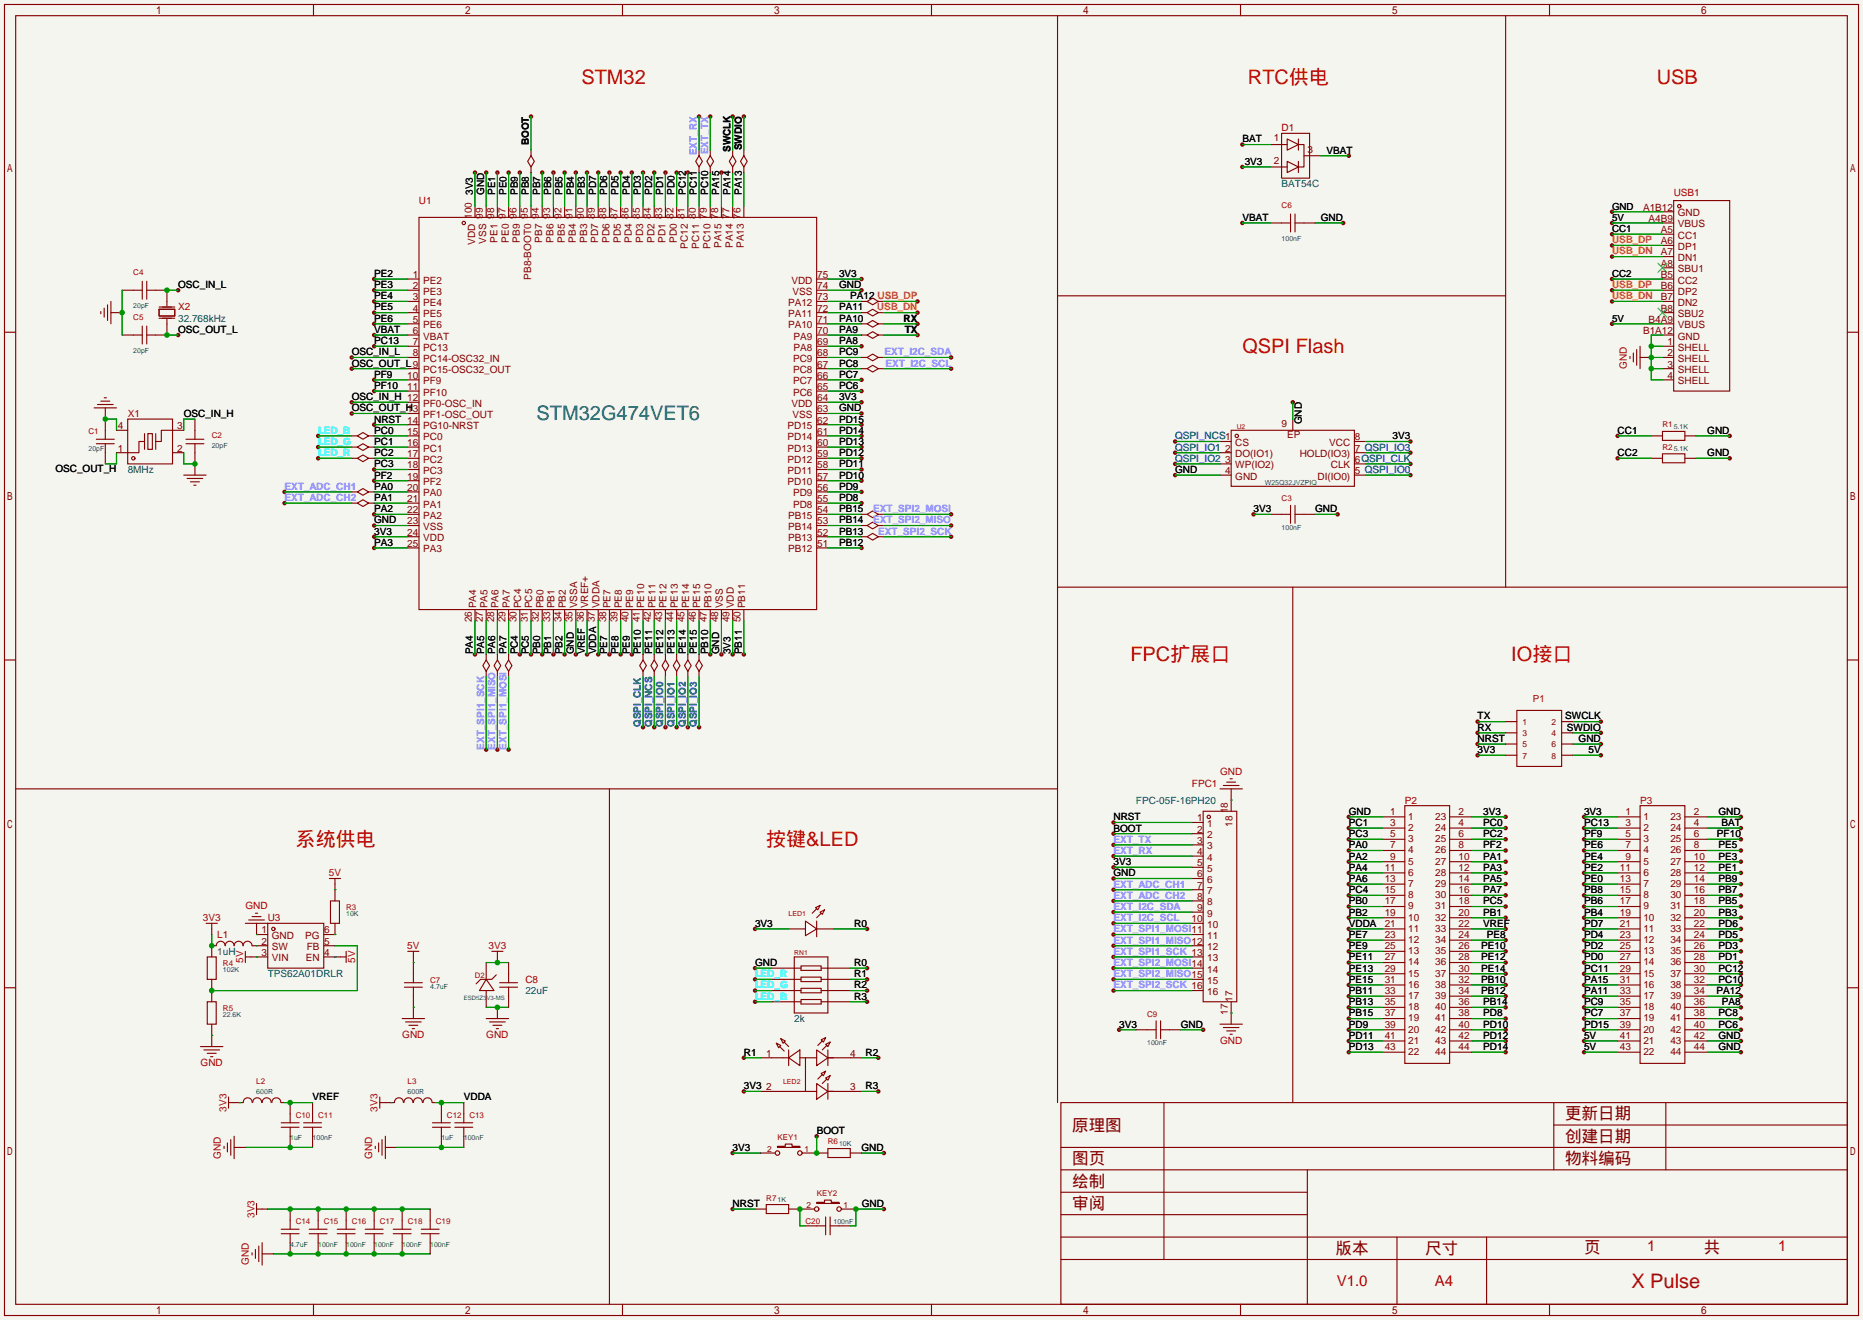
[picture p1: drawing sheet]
<svg xmlns="http://www.w3.org/2000/svg" width="422mm" height="299mm" viewBox="0 0 422 299" stroke-linecap="round" stroke-linejoin="round" font-family="sans-serif">
<defs><g id="words">
<g font-size="4.5" fill="#f00">
<text x="131.8" y="19.1">STM32</text>
<text x="283" y="19.1">RTC供电</text>
<text x="375.7" y="19.1">USB</text>
<text x="281.7" y="80.1">QSPI Flash</text>
<text x="256.3" y="149.9">FPC扩展口</text>
<text x="342.6" y="149.9">IO接口</text>
<text x="67.1" y="191.8">系统供电</text>
<text x="173.7" y="191.8">按键&amp;LED</text>
</g>
<text font-size="4.5" fill="#006464" x="121.7" y="95.3">STM32G474VET6</text>
<text font-size="4.5" fill="#a90000" x="369.9" y="291.9">X Pulse</text>
<g font-size="3.8" fill="#840000">
<text x="243.1" y="256.3">原理图</text>
<text x="354.8" y="253.8">更新日期</text>
<text x="243.1" y="263.9">图页</text>
<text x="354.8" y="258.8">创建日期</text>
<text x="354.8" y="263.9">物料编码</text>
<text x="243.1" y="269">绘制</text>
<text x="243.1" y="274.1">审阅</text>
<text x="302.8" y="284.2">版本</text>
<text x="323.1" y="284.2">尺寸</text>
<text x="359.2" y="284">页</text>
<text x="386.3" y="284">共</text>
</g>
<g font-size="3.4" fill="#a90000">
<text x="373.5" y="283.7">1</text>
<text x="403.2" y="283.7">1</text>
<text x="303.1" y="291.5">V1.0</text>
<text x="325.3" y="291.5">A4</text>
</g>
<g font-size="2.3" fill="#a90000">
<text x="290.6" y="29.7">D1</text>
<text x="95" y="46.3">U1</text>
<text x="379.5" y="44.4">USB1</text>
<text x="40.4" y="70.4">X2</text>
<text x="368.8" y="83.5" transform="rotate(-90 368.8 83.5)">GND</text>
<text x="29" y="94.5">X1</text>
<text x="270.3" y="178.3">FPC1</text>
<text x="276.6" y="175.7">GND</text>
<text x="318.5" y="182.1">P2</text>
<text x="371.9" y="182.1">P3</text>
<text x="74.6" y="198.5">5V</text>
<text x="46" y="208.8">3V3</text>
<text x="55.6" y="206.1">GND</text>
<text x="60.7" y="208.8">U3</text>
<text x="49.3" y="212.6">L1</text>
<text x="92.3" y="215">5V</text>
<text x="110.8" y="215.2">3V3</text>
<text x="55.1" y="218.3" transform="rotate(-90 55.1 218.3)">5V</text>
<text x="80.5" y="218.3" transform="rotate(-90 80.5 218.3)">5V</text>
<text x="119.1" y="222.8">C8</text>
<text x="91.2" y="235.3">GND</text>
<text x="110.3" y="235.3">GND</text>
<text x="276.6" y="236.6">GND</text>
<text x="45.5" y="241.7">GND</text>
<text x="51.3" y="252" transform="rotate(-90 51.3 252)">3V3</text>
<text x="85.6" y="252" transform="rotate(-90 85.6 252)">3V3</text>
<text x="50.1" y="262.6" transform="rotate(-90 50.1 262.6)">GND</text>
<text x="84.4" y="262.6" transform="rotate(-90 84.4 262.6)">GND</text>
<text x="57.7" y="276.1" transform="rotate(-90 57.7 276.1)">3V3</text>
<text x="56.4" y="286.7" transform="rotate(-90 56.4 286.7)">GND</text>
</g>
<g font-size="2.3">
<text x="119.9" y="32.8" transform="rotate(-90 119.9 32.8)">BOOT</text>
<text x="165.6" y="34.5" transform="rotate(-90 165.6 34.5)">SWCLK</text>
<text x="168.2" y="34.1" transform="rotate(-90 168.2 34.1)">SWDIO</text>
<text x="281.7" y="32.3">BAT</text>
<text x="300.7" y="34.8">VBAT</text>
<text x="282.2" y="37.4">3V3</text>
<text x="107.2" y="44.2" transform="rotate(-90 107.2 44.2)">3V3</text>
<text x="109.8" y="44.2" transform="rotate(-90 109.8 44.2)">GND</text>
<text x="112.3" y="44.2" transform="rotate(-90 112.3 44.2)">PE1</text>
<text x="114.8" y="44.2" transform="rotate(-90 114.8 44.2)">PE0</text>
<text x="117.4" y="44.2" transform="rotate(-90 117.4 44.2)">PB9</text>
<text x="119.9" y="44.2" transform="rotate(-90 119.9 44.2)">PB8</text>
<text x="122.5" y="44.2" transform="rotate(-90 122.5 44.2)">PB7</text>
<text x="125" y="44.2" transform="rotate(-90 125 44.2)">PB6</text>
<text x="127.5" y="44.2" transform="rotate(-90 127.5 44.2)">PB5</text>
<text x="130.1" y="44.2" transform="rotate(-90 130.1 44.2)">PB4</text>
<text x="132.6" y="44.2" transform="rotate(-90 132.6 44.2)">PB3</text>
<text x="135.2" y="44.2" transform="rotate(-90 135.2 44.2)">PD7</text>
<text x="137.7" y="44.2" transform="rotate(-90 137.7 44.2)">PD6</text>
<text x="140.2" y="44.2" transform="rotate(-90 140.2 44.2)">PD5</text>
<text x="142.8" y="44.2" transform="rotate(-90 142.8 44.2)">PD4</text>
<text x="145.3" y="44.2" transform="rotate(-90 145.3 44.2)">PD3</text>
<text x="147.9" y="44.2" transform="rotate(-90 147.9 44.2)">PD2</text>
<text x="150.4" y="44.2" transform="rotate(-90 150.4 44.2)">PD1</text>
<text x="152.9" y="44.2" transform="rotate(-90 152.9 44.2)">PD0</text>
<text x="155.5" y="44.2" transform="rotate(-90 155.5 44.2)">PC12</text>
<text x="158" y="44.2" transform="rotate(-90 158 44.2)">PC11</text>
<text x="160.6" y="44.2" transform="rotate(-90 160.6 44.2)">PC10</text>
<text x="163.1" y="44.2" transform="rotate(-90 163.1 44.2)">PA15</text>
<text x="165.6" y="44.2" transform="rotate(-90 165.6 44.2)">PA14</text>
<text x="168.2" y="44.2" transform="rotate(-90 168.2 44.2)">PA13</text>
<text x="281.7" y="50.1">VBAT</text>
<text x="299.5" y="50.1">GND</text>
<text x="40.4" y="65.3">OSC_IN_L</text>
<text x="84.8" y="65.3">PE3</text>
<text x="84.8" y="62.8">PE2</text>
<text x="190.2" y="62.8">3V3</text>
<text x="190.2" y="65.3">GND</text>
<text x="84.8" y="67.8">PE4</text>
<text x="84.8" y="70.4">PE5</text>
<text x="190.2" y="70.4">PA11</text>
<text x="192.8" y="67.8">PA12 USB_DP</text>
<text x="40.4" y="75.5">OSC_OUT_L</text>
<text x="84.8" y="72.9">PE6</text>
<text x="84.8" y="75.5">VBAT</text>
<text x="190.2" y="75.5">PA9</text>
<text x="190.2" y="72.9">PA10</text>
<text x="204.9" y="72.9">RX</text>
<text x="205.1" y="75.5">TX</text>
<text x="79.8" y="80.5">OSC_IN_L</text>
<text x="79.8" y="83.1">OSC_OUT_L9</text>
<text x="84.8" y="78">PC13</text>
<text x="190.2" y="83.1">PC8</text>
<text x="190.2" y="80.5">PC9</text>
<text x="190.2" y="78">PA8</text>
<text x="84.8" y="85.6">PF9</text>
<text x="84.8" y="88.2">PF10</text>
<text x="190.2" y="88.2">PC6</text>
<text x="190.2" y="85.6">PC7</text>
<text x="41.7" y="94.5">OSC_IN_H</text>
<text x="79.8" y="90.7">OSC_IN_H 12</text>
<text x="79.8" y="93.2">OSC_OUT_H</text>
<text x="84.8" y="95.8">NRST 14</text>
<text x="190.2" y="95.8">PD15</text>
<text x="190.2" y="90.7">3V3</text>
<text x="190.2" y="93.2">GND</text>
<text x="84.8" y="98.3">PC0</text>
<text x="84.8" y="100.9">PC1</text>
<text x="190.2" y="100.9">PD13</text>
<text x="190.2" y="98.3">PD14</text>
<text x="295.2" y="96.2" transform="rotate(-90 295.2 96.2)">GND</text>
<text x="315.8" y="99.6">3V3</text>
<text x="366.8" y="98.3">CC1</text>
<text x="387.1" y="98.3">GND</text>
<text x="12.6" y="106.9">OSC_OUT_H</text>
<text x="84.8" y="103.4">PC2</text>
<text x="84.8" y="105.9">PC3</text>
<text x="190.2" y="105.9">PD11</text>
<text x="190.2" y="103.4">PD12</text>
<text x="266.4" y="107.2">GND</text>
<text x="366.8" y="103.4">CC2</text>
<text x="387.1" y="103.4">GND</text>
<text x="84.8" y="111">PA0</text>
<text x="84.8" y="113.6">PA1</text>
<text x="84.8" y="108.5">PF2</text>
<text x="190.2" y="113.6">PD8</text>
<text x="190.2" y="111">PD9</text>
<text x="190.2" y="108.5">PD10</text>
<text x="84.8" y="116.1">PA2</text>
<text x="84.8" y="118.6">GND</text>
<text x="190.2" y="118.6">PB14</text>
<text x="190.2" y="116.1">PB15</text>
<text x="284.2" y="116.1">3V3</text>
<text x="298.2" y="116.1">GND</text>
<text x="84.8" y="123.7">PA3</text>
<text x="84.8" y="121.2">3V3</text>
<text x="190.2" y="123.7">PB12</text>
<text x="190.2" y="121.2">PB13</text>
<text x="107.2" y="148.3" transform="rotate(-90 107.2 148.3)">PA4</text>
<text x="109.8" y="148.3" transform="rotate(-90 109.8 148.3)">PA5</text>
<text x="112.3" y="148.3" transform="rotate(-90 112.3 148.3)">PA6</text>
<text x="114.8" y="148.3" transform="rotate(-90 114.8 148.3)">PA7</text>
<text x="117.4" y="148.3" transform="rotate(-90 117.4 148.3)">PC4</text>
<text x="119.9" y="148.3" transform="rotate(-90 119.9 148.3)">PC5</text>
<text x="122.5" y="148.3" transform="rotate(-90 122.5 148.3)">PB0</text>
<text x="125" y="148.3" transform="rotate(-90 125 148.3)">PB1</text>
<text x="127.5" y="148.3" transform="rotate(-90 127.5 148.3)">PB2</text>
<text x="130.1" y="148.3" transform="rotate(-90 130.1 148.3)">GND</text>
<text x="132.6" y="148.3" transform="rotate(-90 132.6 148.3)">VREF 36</text>
<text x="135.2" y="148.3" transform="rotate(-90 135.2 148.3)">VDDA 37</text>
<text x="137.7" y="148.3" transform="rotate(-90 137.7 148.3)">PE7</text>
<text x="140.2" y="148.3" transform="rotate(-90 140.2 148.3)">PE8</text>
<text x="142.8" y="148.3" transform="rotate(-90 142.8 148.3)">PE9</text>
<text x="145.3" y="148.3" transform="rotate(-90 145.3 148.3)">PE10</text>
<text x="147.9" y="148.3" transform="rotate(-90 147.9 148.3)">PE11</text>
<text x="150.4" y="148.3" transform="rotate(-90 150.4 148.3)">PE12</text>
<text x="152.9" y="148.3" transform="rotate(-90 152.9 148.3)">PE13</text>
<text x="155.5" y="148.3" transform="rotate(-90 155.5 148.3)">PE14</text>
<text x="158" y="148.3" transform="rotate(-90 158 148.3)">PE15</text>
<text x="160.6" y="148.3" transform="rotate(-90 160.6 148.3)">PB10</text>
<text x="163.1" y="148.3" transform="rotate(-90 163.1 148.3)">GND</text>
<text x="165.6" y="148.3" transform="rotate(-90 165.6 148.3)">3V3</text>
<text x="168.2" y="148.3" transform="rotate(-90 168.2 148.3)">PB11</text>
<text x="335" y="165.6">RX</text>
<text x="335" y="163.1">TX</text>
<text x="354.9" y="163.1">SWCLK</text>
<text x="355.3" y="165.6">SWDIO</text>
<text x="335" y="168.2">NRST</text>
<text x="335" y="170.7">3V3</text>
<text x="357.9" y="168.2">GND</text>
<text x="360.2" y="170.7">5V</text>
<text x="252.5" y="186">NRST</text>
<text x="305.8" y="184.7">GND</text>
<text x="336.3" y="184.7">3V3</text>
<text x="359.2" y="184.7">3V3</text>
<text x="389.6" y="184.7">GND</text>
<text x="252.5" y="188.5">BOOT</text>
<text x="305.8" y="187.2">PC1</text>
<text x="305.8" y="189.8">PC3</text>
<text x="336.3" y="187.2">PC0</text>
<text x="336.3" y="189.8">PC2</text>
<text x="359.2" y="187.2">PC13</text>
<text x="359.2" y="189.8">PF9</text>
<text x="389.3" y="189.8">PF10</text>
<text x="390.3" y="187.2">BAT</text>
<text x="252.5" y="196.1">3V3</text>
<text x="305.8" y="192.3">PA0</text>
<text x="305.8" y="194.8">PA2</text>
<text x="305.8" y="197.4">PA4</text>
<text x="336.3" y="192.3">PF2</text>
<text x="336.3" y="194.8">PA1</text>
<text x="336.3" y="197.4">PA3</text>
<text x="359.2" y="192.3">PE6</text>
<text x="359.2" y="194.8">PE4</text>
<text x="359.2" y="197.4">PE2</text>
<text x="389.6" y="192.3">PE5</text>
<text x="389.6" y="194.8">PE3</text>
<text x="389.6" y="197.4">PE1</text>
<text x="252.5" y="198.7">GND</text>
<text x="305.8" y="199.9">PA6</text>
<text x="305.8" y="202.5">PC4</text>
<text x="336.3" y="199.9">PA5</text>
<text x="336.3" y="202.5">PA7</text>
<text x="359.2" y="199.9">PE0</text>
<text x="359.2" y="202.5">PB8</text>
<text x="389.6" y="199.9">PB9</text>
<text x="389.6" y="202.5">PB7</text>
<text x="305.8" y="205">PB0</text>
<text x="305.8" y="207.5">PB2</text>
<text x="336.3" y="205">PC5</text>
<text x="336.3" y="207.5">PB1</text>
<text x="359.2" y="205">PB6</text>
<text x="359.2" y="207.5">PB4</text>
<text x="389.6" y="205">PB5</text>
<text x="389.6" y="207.5">PB3</text>
<text x="171.2" y="210.1">3V3</text>
<text x="193.7" y="210.1">R0</text>
<text x="305.8" y="210.1">VDDA</text>
<text x="305.8" y="212.6">PE7</text>
<text x="305.8" y="215.2">PE9</text>
<text x="335.8" y="215.2">PE10</text>
<text x="336.3" y="210.1">VREF</text>
<text x="337.1" y="212.6">PE8</text>
<text x="359.2" y="210.1">PD7</text>
<text x="359.2" y="212.6">PD4</text>
<text x="359.2" y="215.2">PD2</text>
<text x="389.6" y="210.1">PD6</text>
<text x="389.6" y="212.6">PD5</text>
<text x="389.6" y="215.2">PD3</text>
<text x="171.2" y="219">GND</text>
<text x="193.7" y="219">R0</text>
<text x="193.7" y="221.5">R1</text>
<text x="305.8" y="217.7">PE11</text>
<text x="305.8" y="220.2">PE13</text>
<text x="335.8" y="217.7">PE12</text>
<text x="335.8" y="220.2">PE14</text>
<text x="359.2" y="217.7">PD0</text>
<text x="359.2" y="220.2">PC11</text>
<text x="389.6" y="217.7">PD1</text>
<text x="389.6" y="220.2">PC12</text>
<text x="193.7" y="224.1">R2</text>
<text x="193.7" y="226.6">R3</text>
<text x="305.8" y="222.8">PE15</text>
<text x="305.8" y="225.3">PB11</text>
<text x="305.8" y="227.9">PB13</text>
<text x="335.8" y="222.8">PB10</text>
<text x="335.8" y="225.3">PB12</text>
<text x="336.3" y="227.9">PB14</text>
<text x="359.2" y="222.8">PA15</text>
<text x="359.2" y="225.3">PA11</text>
<text x="359.2" y="227.9">PC9</text>
<text x="389.2" y="225.3">PA12</text>
<text x="389.6" y="222.8">PC10</text>
<text x="390.4" y="227.9">PA8</text>
<text x="253.7" y="232.9">3V3</text>
<text x="267.7" y="232.9">GND</text>
<text x="305.8" y="230.4">PB15</text>
<text x="305.8" y="232.9">PD9</text>
<text x="336.3" y="230.4">PD8</text>
<text x="336.3" y="232.9">PD10</text>
<text x="359.2" y="230.4">PC7</text>
<text x="359.2" y="232.9">PD15</text>
<text x="389.6" y="230.4">PC8</text>
<text x="389.6" y="232.9">PC6</text>
<text x="168.7" y="239.3">R1</text>
<text x="196.2" y="239.3">R2</text>
<text x="305.8" y="235.5">PD11</text>
<text x="305.8" y="238">PD13</text>
<text x="336.3" y="235.5">PD12</text>
<text x="336.3" y="238">PD14</text>
<text x="359.2" y="235.5">5V</text>
<text x="359.2" y="238">5V</text>
<text x="389.6" y="235.5">GND</text>
<text x="389.6" y="238">GND</text>
<text x="70.9" y="249.5">VREF</text>
<text x="105.2" y="249.5">VDDA</text>
<text x="168.7" y="246.9">3V3</text>
<text x="196.2" y="246.9">R3</text>
<text x="185.2" y="257.1">BOOT</text>
<text x="166.1" y="260.9">3V3</text>
<text x="195.3" y="260.9">GND</text>
<text x="166.1" y="273.6">NRST</text>
<text x="195.4" y="273.6">GND</text>
</g>
<g font-size="2.3" fill="#99f">
<text x="158" y="35.2" transform="rotate(-90 158 35.2)">EXT_RX</text>
<text x="160.6" y="35" transform="rotate(-90 160.6 35)">EXT_TX</text>
<text x="200.5" y="80.5">EXT_I2C_SDA</text>
<text x="200.8" y="83.1">EXT_I2C_SCL</text>
<text x="64.5" y="113.6">EXT_ADC_CH2</text>
<text x="64.5" y="111">EXT_ADC_CH1</text>
<text x="198" y="118.6">EXT_SPI2_MISO</text>
<text x="198" y="116.1">EXT_SPI2_MOSI</text>
<text x="199.1" y="121.2">EXT_SPI2_SCK</text>
<text x="109.8" y="169.9" transform="rotate(-90 109.8 169.9)">EXT_SPI1_SCK</text>
<text x="112.3" y="169.9" transform="rotate(-90 112.3 169.9)">EXT_SPI1_MISO</text>
<text x="114.8" y="169.9" transform="rotate(-90 114.8 169.9)">EXT_SPI1_MOSI</text>
<text x="252.5" y="191">EXT_TX</text>
<text x="252.5" y="193.6">EXT_RX</text>
<text x="252.5" y="201.2">EXT_ADC_CH1</text>
<text x="252.5" y="203.7">EXT_ADC_CH2</text>
<text x="252.5" y="208.8">EXT_I2C_SCL</text>
<text x="252.5" y="206.3">EXT_I2C_SDA</text>
<text x="252.5" y="213.9">EXT_SPI1_MISO12</text>
<text x="252.5" y="211.4">EXT_SPI1_MOSI11</text>
<text x="252.5" y="221.5">EXT_SPI2_MISO15</text>
<text x="252.5" y="219">EXT_SPI2_MOSI14</text>
<text x="252.5" y="216.4">EXT_SPI1_SCK 13</text>
<text x="252.5" y="224.1">EXT_SPI2_SCK 16</text>
</g>
<g font-size="2.3" fill="#840000">
<text x="288.8" y="32">1</text>
<text x="296.4" y="34.6">3</text>
<text x="288.8" y="37.1">2</text>
<text x="372.5" y="47.8">A1B12</text>
<text x="107" y="49.6" transform="rotate(-90 107 49.6)">100</text>
<text x="109.5" y="49.6" transform="rotate(-90 109.5 49.6)">99</text>
<text x="112" y="49.6" transform="rotate(-90 112 49.6)">98</text>
<text x="114.6" y="49.6" transform="rotate(-90 114.6 49.6)">97</text>
<text x="117.1" y="49.6" transform="rotate(-90 117.1 49.6)">96</text>
<text x="119.7" y="49.6" transform="rotate(-90 119.7 49.6)">95</text>
<text x="122.2" y="49.6" transform="rotate(-90 122.2 49.6)">94</text>
<text x="124.7" y="49.6" transform="rotate(-90 124.7 49.6)">93</text>
<text x="127.3" y="49.6" transform="rotate(-90 127.3 49.6)">92</text>
<text x="129.8" y="49.6" transform="rotate(-90 129.8 49.6)">91</text>
<text x="132.4" y="49.6" transform="rotate(-90 132.4 49.6)">90</text>
<text x="134.9" y="49.6" transform="rotate(-90 134.9 49.6)">89</text>
<text x="137.4" y="49.6" transform="rotate(-90 137.4 49.6)">88</text>
<text x="140" y="49.6" transform="rotate(-90 140 49.6)">87</text>
<text x="142.5" y="49.6" transform="rotate(-90 142.5 49.6)">86</text>
<text x="145.1" y="49.6" transform="rotate(-90 145.1 49.6)">85</text>
<text x="147.6" y="49.6" transform="rotate(-90 147.6 49.6)">84</text>
<text x="150.1" y="49.6" transform="rotate(-90 150.1 49.6)">83</text>
<text x="152.7" y="49.6" transform="rotate(-90 152.7 49.6)">82</text>
<text x="155.2" y="49.6" transform="rotate(-90 155.2 49.6)">81</text>
<text x="157.8" y="49.6" transform="rotate(-90 157.8 49.6)">80</text>
<text x="160.3" y="49.6" transform="rotate(-90 160.3 49.6)">79</text>
<text x="162.8" y="49.6" transform="rotate(-90 162.8 49.6)">78</text>
<text x="165.4" y="49.6" transform="rotate(-90 165.4 49.6)">77</text>
<text x="167.9" y="49.6" transform="rotate(-90 167.9 49.6)">76</text>
<text x="373.8" y="50.3">A4B9</text>
<text x="376.6" y="52.8">A5</text>
<text x="380.4" y="49">GND</text>
<text x="380.4" y="51.6">VBUS</text>
<text x="107.7" y="55.5" transform="rotate(-90 107.7 55.5)">VDD</text>
<text x="110.3" y="55.2" transform="rotate(-90 110.3 55.2)">VSS</text>
<text x="112.8" y="55" transform="rotate(-90 112.8 55)">PE1</text>
<text x="115.3" y="55" transform="rotate(-90 115.3 55)">PE0</text>
<text x="117.9" y="55" transform="rotate(-90 117.9 55)">PB9</text>
<text x="123" y="55" transform="rotate(-90 123 55)">PB7</text>
<text x="125.5" y="55" transform="rotate(-90 125.5 55)">PB6</text>
<text x="128" y="55" transform="rotate(-90 128 55)">PB5</text>
<text x="130.6" y="55" transform="rotate(-90 130.6 55)">PB4</text>
<text x="133.1" y="55" transform="rotate(-90 133.1 55)">PB3</text>
<text x="135.7" y="55.1" transform="rotate(-90 135.7 55.1)">PD7</text>
<text x="138.2" y="55.1" transform="rotate(-90 138.2 55.1)">PD6</text>
<text x="140.7" y="55.1" transform="rotate(-90 140.7 55.1)">PD5</text>
<text x="143.3" y="55.1" transform="rotate(-90 143.3 55.1)">PD4</text>
<text x="145.8" y="55.1" transform="rotate(-90 145.8 55.1)">PD3</text>
<text x="148.4" y="55.1" transform="rotate(-90 148.4 55.1)">PD2</text>
<text x="150.9" y="55.1" transform="rotate(-90 150.9 55.1)">PD1</text>
<text x="153.4" y="55.1" transform="rotate(-90 153.4 55.1)">PD0</text>
<text x="156" y="56.4" transform="rotate(-90 156 56.4)">PC12</text>
<text x="158.5" y="56.4" transform="rotate(-90 158.5 56.4)">PC11</text>
<text x="161.1" y="56.4" transform="rotate(-90 161.1 56.4)">PC10</text>
<text x="163.6" y="56.3" transform="rotate(-90 163.6 56.3)">PA15</text>
<text x="166.1" y="56.3" transform="rotate(-90 166.1 56.3)">PA14</text>
<text x="168.7" y="56.3" transform="rotate(-90 168.7 56.3)">PA13</text>
<text x="376.6" y="55.4">A6</text>
<text x="376.6" y="57.9">A7</text>
<text x="380.4" y="54.1">CC1</text>
<text x="380.4" y="56.6">DP1</text>
<text x="380.4" y="59.2">DN1</text>
<text x="93.6" y="63">1</text>
<text x="93.6" y="65.5">2</text>
<text x="95.9" y="64.3">PE2</text>
<text x="120.4" y="63.4" transform="rotate(-90 120.4 63.4)">PB8-BOOT0</text>
<text x="179.4" y="64.3">VDD</text>
<text x="185.3" y="65.5">74</text>
<text x="185.3" y="63">75</text>
<text x="376.6" y="60.5">A8</text>
<text x="376.6" y="63">B5</text>
<text x="376.6" y="65.5">B6</text>
<text x="380.4" y="61.7">SBU1</text>
<text x="380.4" y="64.3">CC2</text>
<text x="93.6" y="68.1">3</text>
<text x="93.6" y="70.6">4</text>
<text x="95.9" y="66.8">PE3</text>
<text x="95.9" y="69.3">PE4</text>
<text x="95.9" y="71.9">PE5</text>
<text x="178.7" y="71.9">PA11</text>
<text x="178.7" y="69.3">PA12</text>
<text x="179.7" y="66.8">VSS</text>
<text x="185.3" y="70.6">72</text>
<text x="185.3" y="68.1">73</text>
<text x="376.6" y="68.1">B7</text>
<text x="376.6" y="70.6">B8</text>
<text x="380.4" y="66.8">DP2</text>
<text x="380.4" y="69.3">DN2</text>
<text x="380.4" y="71.9">SBU2</text>
<text x="93.6" y="73.2">5</text>
<text x="93.6" y="75.7">6</text>
<text x="95.9" y="74.4">PE6</text>
<text x="95.9" y="77">VBAT</text>
<text x="178.7" y="74.4">PA10</text>
<text x="179.9" y="77">PA9</text>
<text x="185.3" y="75.7">70</text>
<text x="185.3" y="73.2">71</text>
<text x="372.5" y="75.7">B1A12</text>
<text x="373.8" y="73.2">B4A9</text>
<text x="380.4" y="74.4">VBUS</text>
<text x="380.4" y="77">GND</text>
<text x="93.6" y="78.2">7</text>
<text x="93.6" y="80.8">8</text>
<text x="95.9" y="79.5">PC13</text>
<text x="95.9" y="82">PC14-OSC32_IN</text>
<text x="179.8" y="82">PC9</text>
<text x="179.9" y="79.5">PA8</text>
<text x="185.3" y="83.3">67</text>
<text x="185.3" y="80.8">68</text>
<text x="185.3" y="78.2">69</text>
<text x="378.1" y="78.2">1</text>
<text x="378.1" y="80.8">2</text>
<text x="378.1" y="83.3">3</text>
<text x="380.4" y="79.5">SHELL</text>
<text x="380.4" y="82">SHELL</text>
<text x="92.3" y="85.9">10</text>
<text x="92.3" y="88.4">11</text>
<text x="95.9" y="84.6">PC15-OSC32_OUT</text>
<text x="95.9" y="87.1">PF9</text>
<text x="95.9" y="89.7">PF10</text>
<text x="179.8" y="89.7">PC6</text>
<text x="179.8" y="87.1">PC7</text>
<text x="179.8" y="84.6">PC8</text>
<text x="185.3" y="88.4">65</text>
<text x="185.3" y="85.9">66</text>
<text x="378.1" y="85.9">4</text>
<text x="380.4" y="84.6">SHELL</text>
<text x="380.4" y="87.1">SHELL</text>
<text x="92.3" y="93.5">13</text>
<text x="95.9" y="92.2">PF0-OSC_IN</text>
<text x="95.9" y="94.7">PF1-OSC_OUT</text>
<text x="179.4" y="92.2">VDD</text>
<text x="179.7" y="94.7">VSS</text>
<text x="185.3" y="93.5">63</text>
<text x="185.3" y="90.9">64</text>
<text x="26.7" y="97.3">4</text>
<text x="40.1" y="97.3">3</text>
<text x="92.3" y="98.6">15</text>
<text x="92.3" y="101.1">16</text>
<text x="95.9" y="97.3">PG10-NRST</text>
<text x="95.9" y="99.8">PC0</text>
<text x="178.6" y="99.8">PD14</text>
<text x="178.6" y="97.3">PD15</text>
<text x="185.3" y="101.1">60</text>
<text x="185.3" y="98.6">61</text>
<text x="185.3" y="96">62</text>
<text x="280.1" y="101.1">CS</text>
<text x="290.6" y="96.8">9</text>
<text x="291.8" y="99.3">EP</text>
<text x="301.4" y="101.1">VCC</text>
<text x="307.2" y="99.8">8</text>
<text x="26.7" y="102.4">1</text>
<text x="40.1" y="102.4">2</text>
<text x="92.3" y="103.6">17</text>
<text x="92.3" y="106.2">18</text>
<text x="95.9" y="102.4">PC1</text>
<text x="95.9" y="104.9">PC2</text>
<text x="95.9" y="107.4">PC3</text>
<text x="178.6" y="107.4">PD11</text>
<text x="178.6" y="104.9">PD12</text>
<text x="178.6" y="102.4">PD13</text>
<text x="185.3" y="106.2">58</text>
<text x="185.3" y="103.6">59</text>
<text x="277.8" y="102.4">2</text>
<text x="277.8" y="104.9">3</text>
<text x="277.8" y="107.4">4</text>
<text x="280.1" y="103.6">DO(IO1)</text>
<text x="280.1" y="106.2">WP(IO2)</text>
<text x="294.7" y="103.6">HOLD(IO3)</text>
<text x="301.7" y="106.2">CLK</text>
<text x="307.2" y="107.4">5 QSPI_IO0</text>
<text x="307.2" y="104.9">6QSPI_CLK</text>
<text x="307.2" y="102.4">7 QSPI_IO3</text>
<text x="92.3" y="108.7">19</text>
<text x="92.3" y="111.3">20</text>
<text x="92.3" y="113.8">21</text>
<text x="95.9" y="110">PF2</text>
<text x="95.9" y="112.5">PA0</text>
<text x="178.6" y="110">PD10</text>
<text x="179.8" y="112.5">PD9</text>
<text x="185.3" y="113.8">55</text>
<text x="185.3" y="111.3">56</text>
<text x="185.3" y="108.7">57</text>
<text x="280.1" y="108.7">GND</text>
<text x="298.7" y="108.7">DI(IO0)</text>
<text x="92.3" y="116.3">22</text>
<text x="92.3" y="118.9">23</text>
<text x="95.9" y="115.1">PA1</text>
<text x="95.9" y="117.6">PA2</text>
<text x="178.7" y="117.6">PB15</text>
<text x="179.8" y="115.1">PD8</text>
<text x="185.3" y="118.9">53</text>
<text x="185.3" y="116.3">54</text>
<text x="92.3" y="121.4">24</text>
<text x="92.3" y="124">25</text>
<text x="95.9" y="120.1">VSS</text>
<text x="95.9" y="122.7">VDD</text>
<text x="95.9" y="125.2">PA3</text>
<text x="178.7" y="125.2">PB12</text>
<text x="178.7" y="122.7">PB13</text>
<text x="178.7" y="120.1">PB14</text>
<text x="185.3" y="124">51</text>
<text x="185.3" y="121.4">52</text>
<text x="108" y="137.9" transform="rotate(-90 108 137.9)">PA4</text>
<text x="110.5" y="137.9" transform="rotate(-90 110.5 137.9)">PA5</text>
<text x="113.1" y="137.9" transform="rotate(-90 113.1 137.9)">PA6</text>
<text x="115.6" y="137.9" transform="rotate(-90 115.6 137.9)">PA7</text>
<text x="118.1" y="137.9" transform="rotate(-90 118.1 137.9)">PC4</text>
<text x="120.7" y="137.9" transform="rotate(-90 120.7 137.9)">PC5</text>
<text x="123.2" y="137.9" transform="rotate(-90 123.2 137.9)">PB0</text>
<text x="125.8" y="137.9" transform="rotate(-90 125.8 137.9)">PB1</text>
<text x="128.3" y="137.9" transform="rotate(-90 128.3 137.9)">PB2</text>
<text x="130.8" y="137.9" transform="rotate(-90 130.8 137.9)">VSSA</text>
<text x="133.4" y="137.9" transform="rotate(-90 133.4 137.9)">VREF+</text>
<text x="135.9" y="137.9" transform="rotate(-90 135.9 137.9)">VDDA</text>
<text x="138.5" y="137.9" transform="rotate(-90 138.5 137.9)">PE7</text>
<text x="141" y="137.9" transform="rotate(-90 141 137.9)">PE8</text>
<text x="143.5" y="137.9" transform="rotate(-90 143.5 137.9)">PE9</text>
<text x="146.1" y="137.9" transform="rotate(-90 146.1 137.9)">PE10</text>
<text x="148.6" y="137.9" transform="rotate(-90 148.6 137.9)">PE11</text>
<text x="151.2" y="137.9" transform="rotate(-90 151.2 137.9)">PE12</text>
<text x="153.7" y="137.9" transform="rotate(-90 153.7 137.9)">PE13</text>
<text x="156.2" y="137.9" transform="rotate(-90 156.2 137.9)">PE14</text>
<text x="158.8" y="137.9" transform="rotate(-90 158.8 137.9)">PE15</text>
<text x="161.3" y="137.9" transform="rotate(-90 161.3 137.9)">PB10</text>
<text x="163.9" y="137.9" transform="rotate(-90 163.9 137.9)">VSS</text>
<text x="166.4" y="137.9" transform="rotate(-90 166.4 137.9)">VDD</text>
<text x="168.9" y="137.9" transform="rotate(-90 168.9 137.9)">PB11</text>
<text x="107" y="141.1" transform="rotate(-90 107 141.1)">26</text>
<text x="109.5" y="141.1" transform="rotate(-90 109.5 141.1)">27</text>
<text x="112" y="141.1" transform="rotate(-90 112 141.1)">28</text>
<text x="114.6" y="141.1" transform="rotate(-90 114.6 141.1)">29</text>
<text x="117.1" y="141.1" transform="rotate(-90 117.1 141.1)">30</text>
<text x="119.7" y="141.1" transform="rotate(-90 119.7 141.1)">31</text>
<text x="122.2" y="141.1" transform="rotate(-90 122.2 141.1)">32</text>
<text x="124.7" y="141.1" transform="rotate(-90 124.7 141.1)">33</text>
<text x="127.3" y="141.1" transform="rotate(-90 127.3 141.1)">34</text>
<text x="129.8" y="141.1" transform="rotate(-90 129.8 141.1)">35</text>
<text x="137.4" y="141.1" transform="rotate(-90 137.4 141.1)">38</text>
<text x="140" y="141.1" transform="rotate(-90 140 141.1)">39</text>
<text x="142.5" y="141.1" transform="rotate(-90 142.5 141.1)">40</text>
<text x="145.1" y="141.1" transform="rotate(-90 145.1 141.1)">41</text>
<text x="147.6" y="141.1" transform="rotate(-90 147.6 141.1)">42</text>
<text x="150.1" y="141.1" transform="rotate(-90 150.1 141.1)">43</text>
<text x="152.7" y="141.1" transform="rotate(-90 152.7 141.1)">44</text>
<text x="155.2" y="141.1" transform="rotate(-90 155.2 141.1)">45</text>
<text x="157.8" y="141.1" transform="rotate(-90 157.8 141.1)">46</text>
<text x="160.3" y="141.1" transform="rotate(-90 160.3 141.1)">47</text>
<text x="162.8" y="141.1" transform="rotate(-90 162.8 141.1)">48</text>
<text x="165.4" y="141.1" transform="rotate(-90 165.4 141.1)">49</text>
<text x="167.9" y="141.1" transform="rotate(-90 167.9 141.1)">50</text>
<text x="278.4" y="184.4" transform="rotate(-90 278.4 184.4)">18</text>
<text x="315.2" y="184.7">1</text>
<text x="319.3" y="185.8">1</text>
<text x="325.4" y="185.8">23</text>
<text x="330.7" y="184.7">2</text>
<text x="368.6" y="184.7">1</text>
<text x="372.6" y="185.8">1</text>
<text x="378.7" y="185.8">23</text>
<text x="384" y="184.7">2</text>
<text x="271.4" y="186.2">1</text>
<text x="271.4" y="188.7">2</text>
<text x="271.4" y="191.3">3</text>
<text x="273.7" y="187.5">1</text>
<text x="273.7" y="190">2</text>
<text x="279.4" y="187.4" transform="rotate(-90 279.4 187.4)">18</text>
<text x="315.2" y="187.2">3</text>
<text x="315.2" y="189.8">5</text>
<text x="319.3" y="188.4">2</text>
<text x="319.3" y="190.9">3</text>
<text x="325.4" y="188.4">24</text>
<text x="325.4" y="190.9">25</text>
<text x="330.7" y="187.2">4</text>
<text x="330.7" y="189.8">6</text>
<text x="368.6" y="187.2">3</text>
<text x="368.6" y="189.8">5</text>
<text x="372.6" y="188.4">2</text>
<text x="372.6" y="190.9">3</text>
<text x="378.7" y="188.4">24</text>
<text x="378.7" y="190.9">25</text>
<text x="384" y="187.2">4</text>
<text x="384" y="189.8">6</text>
<text x="271.4" y="193.8">4</text>
<text x="271.4" y="196.3">5</text>
<text x="273.7" y="192.5">3</text>
<text x="273.7" y="195.1">4</text>
<text x="273.7" y="197.6">5</text>
<text x="314" y="197.4">11</text>
<text x="315.2" y="192.3">7</text>
<text x="315.2" y="194.8">9</text>
<text x="319.3" y="193.4">4</text>
<text x="319.3" y="196">5</text>
<text x="325.4" y="193.4">26</text>
<text x="325.4" y="196">27</text>
<text x="330.7" y="192.3">8</text>
<text x="330.7" y="194.8">10</text>
<text x="330.7" y="197.4">12</text>
<text x="367.3" y="197.4">11</text>
<text x="368.6" y="192.3">7</text>
<text x="368.6" y="194.8">9</text>
<text x="372.6" y="193.4">4</text>
<text x="372.6" y="196">5</text>
<text x="378.7" y="193.4">26</text>
<text x="378.7" y="196">27</text>
<text x="384" y="192.3">8</text>
<text x="384" y="194.8">10</text>
<text x="384" y="197.4">12</text>
<text x="271.4" y="198.9">6</text>
<text x="271.4" y="201.4">7</text>
<text x="271.4" y="204">8</text>
<text x="273.7" y="200.2">6</text>
<text x="273.7" y="202.7">7</text>
<text x="314" y="199.9">13</text>
<text x="314" y="202.5">15</text>
<text x="319.3" y="198.5">6</text>
<text x="319.3" y="201.1">7</text>
<text x="319.3" y="203.6">8</text>
<text x="325.4" y="198.5">28</text>
<text x="325.4" y="201.1">29</text>
<text x="325.4" y="203.6">30</text>
<text x="330.7" y="199.9">14</text>
<text x="330.7" y="202.5">16</text>
<text x="367.3" y="199.9">13</text>
<text x="367.3" y="202.5">15</text>
<text x="372.6" y="198.5">6</text>
<text x="372.6" y="201.1">7</text>
<text x="372.6" y="203.6">8</text>
<text x="378.7" y="198.5">28</text>
<text x="378.7" y="201.1">29</text>
<text x="378.7" y="203.6">30</text>
<text x="384" y="199.9">14</text>
<text x="384" y="202.5">16</text>
<text x="270.1" y="209">10</text>
<text x="271.4" y="206.5">9</text>
<text x="273.7" y="205.2">8</text>
<text x="273.7" y="207.8">9</text>
<text x="314" y="205">17</text>
<text x="314" y="207.5">19</text>
<text x="319.3" y="206.1">9</text>
<text x="319.3" y="208.7">10</text>
<text x="325.4" y="206.1">31</text>
<text x="325.4" y="208.7">32</text>
<text x="330.7" y="205">18</text>
<text x="330.7" y="207.5">20</text>
<text x="367.3" y="205">17</text>
<text x="367.3" y="207.5">19</text>
<text x="372.6" y="206.1">9</text>
<text x="372.6" y="208.7">10</text>
<text x="378.7" y="206.1">31</text>
<text x="378.7" y="208.7">32</text>
<text x="384" y="205">18</text>
<text x="384" y="207.5">20</text>
<text x="59.3" y="211.6">1</text>
<text x="59.3" y="214.1">2</text>
<text x="61.6" y="212.9">GND</text>
<text x="61.6" y="215.4">SW</text>
<text x="69.2" y="212.9">PG</text>
<text x="69.6" y="215.4">FB</text>
<text x="73.5" y="214.1">5</text>
<text x="73.5" y="211.6">6</text>
<text x="273.7" y="210.3">10</text>
<text x="273.7" y="212.9">11</text>
<text x="273.7" y="215.4">12</text>
<text x="314" y="210.1">21</text>
<text x="314" y="212.6">23</text>
<text x="314" y="215.2">25</text>
<text x="319.3" y="211.2">11</text>
<text x="319.3" y="213.8">12</text>
<text x="325.4" y="211.2">33</text>
<text x="325.4" y="213.8">34</text>
<text x="330.7" y="210.1">22</text>
<text x="330.7" y="212.6">24</text>
<text x="330.7" y="215.2">26</text>
<text x="367.3" y="210.1">21</text>
<text x="367.3" y="212.6">23</text>
<text x="367.3" y="215.2">25</text>
<text x="372.6" y="211.2">11</text>
<text x="372.6" y="213.8">12</text>
<text x="378.7" y="211.2">33</text>
<text x="378.7" y="213.8">34</text>
<text x="384" y="210.1">22</text>
<text x="384" y="212.6">24</text>
<text x="384" y="215.2">26</text>
<text x="59.3" y="216.7">3</text>
<text x="61.6" y="217.9">VIN</text>
<text x="69.3" y="217.9">EN</text>
<text x="73.5" y="216.7">4</text>
<text x="273.7" y="217.9">13</text>
<text x="273.7" y="220.5">14</text>
<text x="314" y="217.7">27</text>
<text x="314" y="220.2">29</text>
<text x="319.3" y="216.3">13</text>
<text x="319.3" y="218.8">14</text>
<text x="319.3" y="221.4">15</text>
<text x="325.4" y="216.3">35</text>
<text x="325.4" y="218.8">36</text>
<text x="325.4" y="221.4">37</text>
<text x="330.7" y="217.7">28</text>
<text x="330.7" y="220.2">30</text>
<text x="367.3" y="217.7">27</text>
<text x="367.3" y="220.2">29</text>
<text x="372.6" y="216.3">13</text>
<text x="372.6" y="218.8">14</text>
<text x="372.6" y="221.4">15</text>
<text x="378.7" y="216.3">35</text>
<text x="378.7" y="218.8">36</text>
<text x="378.7" y="221.4">37</text>
<text x="384" y="217.7">28</text>
<text x="384" y="220.2">30</text>
<text x="273.7" y="223">15</text>
<text x="273.7" y="225.6">16</text>
<text x="279.4" y="227.1" transform="rotate(-90 279.4 227.1)">17</text>
<text x="314" y="222.8">31</text>
<text x="314" y="225.3">33</text>
<text x="314" y="227.9">35</text>
<text x="319.3" y="223.9">16</text>
<text x="319.3" y="226.5">17</text>
<text x="325.4" y="223.9">38</text>
<text x="325.4" y="226.5">39</text>
<text x="330.7" y="222.8">32</text>
<text x="330.7" y="225.3">34</text>
<text x="330.7" y="227.9">36</text>
<text x="367.3" y="222.8">31</text>
<text x="367.3" y="225.3">33</text>
<text x="367.3" y="227.9">35</text>
<text x="372.6" y="223.9">16</text>
<text x="372.6" y="226.5">17</text>
<text x="378.7" y="223.9">38</text>
<text x="378.7" y="226.5">39</text>
<text x="384" y="222.8">32</text>
<text x="384" y="225.3">34</text>
<text x="384" y="227.9">36</text>
<text x="278.4" y="230.1" transform="rotate(-90 278.4 230.1)">17</text>
<text x="314" y="230.4">37</text>
<text x="314" y="232.9">39</text>
<text x="319.3" y="229">18</text>
<text x="319.3" y="231.5">19</text>
<text x="325.4" y="229">40</text>
<text x="325.4" y="231.5">41</text>
<text x="330.7" y="230.4">38</text>
<text x="330.7" y="232.9">40</text>
<text x="367.3" y="230.4">37</text>
<text x="367.3" y="232.9">39</text>
<text x="372.6" y="229">18</text>
<text x="372.6" y="231.5">19</text>
<text x="378.7" y="229">40</text>
<text x="378.7" y="231.5">41</text>
<text x="384" y="230.4">38</text>
<text x="384" y="232.9">40</text>
<text x="173.7" y="239.5">1</text>
<text x="192.8" y="239.5">4</text>
<text x="314" y="235.5">41</text>
<text x="314" y="238">43</text>
<text x="319.3" y="234.1">20</text>
<text x="319.3" y="236.6">21</text>
<text x="319.3" y="239.2">22</text>
<text x="325.4" y="234.1">42</text>
<text x="325.4" y="236.6">43</text>
<text x="325.4" y="239.2">44</text>
<text x="330.7" y="235.5">42</text>
<text x="330.7" y="238">44</text>
<text x="367.3" y="235.5">41</text>
<text x="367.3" y="238">43</text>
<text x="372.6" y="234.1">20</text>
<text x="372.6" y="236.6">21</text>
<text x="372.6" y="239.2">22</text>
<text x="378.7" y="234.1">42</text>
<text x="378.7" y="236.6">43</text>
<text x="378.7" y="239.2">44</text>
<text x="384" y="235.5">42</text>
<text x="384" y="238">44</text>
<text x="173.7" y="247.1">2</text>
<text x="192.8" y="247.1">3</text>
</g>
<g font-size="2.3" fill="#006464">
<text x="290.6" y="42.4">BAT54C</text>
<text x="40.4" y="72.9">32.768kHz</text>
<text x="29" y="107.2">8MHz</text>
<text x="257.6" y="182.1">FPC-05F-16PH20</text>
<text x="49.3" y="216.4">1uH</text>
<text x="60.7" y="221.5">TPS62A01DRLR</text>
<text x="119.1" y="225.3">22uF</text>
<text x="180.1" y="231.7">2k</text>
</g>
<g font-size="2.3" fill="#f90">
<text x="365.5" y="55.1">USB_DP</text>
<text x="365.5" y="57.7">USB_DN</text>
<text x="365.5" y="65.3">USB_DP</text>
<text x="198.8" y="70.4">USB_DN</text>
<text x="365.5" y="67.8">USB_DN</text>
</g>
<g font-size="2.3" fill="#0ff">
<text x="72.1" y="98.3">LED_B</text>
<text x="72.1" y="100.9">LED_G</text>
<text x="72.1" y="103.4">LED_R</text>
<text x="171.2" y="221.5">LED_R</text>
<text x="171.2" y="224.1">LED_G</text>
<text x="171.2" y="226.6">LED_B</text>
</g>
<g font-size="2.3" fill="#06c">
<text x="266.4" y="99.6">QSPI_NCS1</text>
<text x="266.4" y="102.1">QSPI_IO1</text>
<text x="266.4" y="104.7">QSPI_IO2</text>
<text x="145.3" y="164.8" transform="rotate(-90 145.3 164.8)">QSPI_CLK</text>
<text x="147.9" y="164.8" transform="rotate(-90 147.9 164.8)">QSPI_NCS</text>
<text x="150.4" y="164.8" transform="rotate(-90 150.4 164.8)">QSPI_IO0</text>
<text x="152.9" y="164.8" transform="rotate(-90 152.9 164.8)">QSPI_IO1</text>
<text x="155.5" y="164.8" transform="rotate(-90 155.5 164.8)">QSPI_IO2</text>
<text x="158" y="164.8" transform="rotate(-90 158 164.8)">QSPI_IO3</text>
</g>
<g font-size="2.2">
<text x="365.5" y="47.5">GND</text>
<text x="365.5" y="52.6">CC1</text>
<text x="365.5" y="50.1">5V</text>
<text x="365.5" y="62.8">CC2</text>
<text x="365.5" y="72.9">5V</text>
</g>
<text font-size="2.2" fill="#a90000" x="347.5" y="159.2">P1</text>
<g font-size="1.9" fill="#840000">
<text x="345.2" y="164.3">1</text>
<text x="345.2" y="166.9">3</text>
<text x="351.7" y="164.3">2</text>
<text x="351.7" y="166.9">4</text>
<text x="345.2" y="169.4">5</text>
<text x="345.2" y="171.9">7</text>
<text x="351.7" y="169.4">6</text>
<text x="351.7" y="171.9">8</text>
<text x="173.9" y="261.1">2</text>
<text x="182.4" y="261.1">1</text>
<text x="182.8" y="273.8">2</text>
<text x="191.3" y="273.8">1</text>
</g>
<g font-size="1.8" fill="#a90000">
<text x="290.6" y="47.2">C6</text>
<text x="30.2" y="62.3">C4</text>
<text x="30.2" y="72.5">C5</text>
<text x="20.1" y="98.4">C1</text>
<text x="48" y="99.2">C2</text>
<text x="376.9" y="96.9">R1</text>
<text x="376.9" y="101.9">R2</text>
<text x="290.6" y="113.7">C3</text>
<text x="78.5" y="206.4">R3</text>
<text x="50.5" y="219.1">R4</text>
<text x="97.5" y="222.9">C7</text>
<text x="50.5" y="229.2">R5</text>
<text x="260.1" y="230.5">C9</text>
<text x="58.1" y="245.7">L2</text>
<text x="92.4" y="245.7">L3</text>
<text x="67.1" y="253.4">C10</text>
<text x="72.1" y="253.4">C11</text>
<text x="101.3" y="253.4">C12</text>
<text x="106.4" y="253.4">C13</text>
<text x="176.3" y="258.4">KEY1</text>
<text x="187.7" y="259.4">R6</text>
<text x="173.7" y="272.1">R7</text>
<text x="185.2" y="271.1">KEY2</text>
<text x="67.1" y="277.5">C14</text>
<text x="73.4" y="277.5">C15</text>
<text x="79.8" y="277.5">C16</text>
<text x="86.1" y="277.5">C17</text>
<text x="92.5" y="277.5">C18</text>
<text x="98.8" y="277.5">C19</text>
<text x="182.6" y="277.5">C20</text>
</g>
<text font-size="1.7" fill="#a90000" x="107.7" y="221.6">D2</text>
<g font-size="1.6" fill="#006464">
<text x="290.6" y="54.5">100nF</text>
<text x="30.2" y="69.8">20pF</text>
<text x="30.2" y="79.9">20pF</text>
<text x="48" y="101.5">20pF</text>
<text x="379.5" y="97.2">5.1K</text>
<text x="20.1" y="102.3">20pF</text>
<text x="379.5" y="102.3">5.1K</text>
<text x="286.8" y="109.9">W25Q32JVZPIQ</text>
<text x="290.6" y="120.1">100nF</text>
<text x="78.5" y="207.7">10K</text>
<text x="50.5" y="220.4">102K</text>
<text x="97.5" y="224.2">4.7uF</text>
<text x="50.5" y="230.5">22.6K</text>
<text x="260.1" y="236.9">100nF</text>
<text x="58.1" y="248.1">600R</text>
<text x="92.4" y="248.1">600R</text>
<text x="65.8" y="258.5">1uF</text>
<text x="70.9" y="258.5">100nF</text>
<text x="100.1" y="258.5">1uF</text>
<text x="105.2" y="258.5">100nF</text>
<text x="190.2" y="259.8">10K</text>
<text x="176.3" y="272.5">1K</text>
<text x="189" y="277.5">100nF</text>
<text x="65.8" y="282.6">4.7uF</text>
<text x="72.1" y="282.6">100nF</text>
<text x="78.5" y="282.6">100nF</text>
<text x="84.8" y="282.6">100nF</text>
<text x="91.2" y="282.6">100nF</text>
<text x="97.5" y="282.6">100nF</text>
</g>
<g font-size="1.6" fill="#a90000">
<text x="178.8" y="207.7">LED1</text>
<text x="177.5" y="245.8">LED2</text>
</g>
<g font-size="1.5" fill="#a90000">
<text x="280.4" y="97.2">U2</text>
<text x="180.1" y="216.6">RN1</text>
</g>
<text font-size="1.4" fill="#006464" x="105.2" y="226.8">ESD5Z3V3-MS</text>
</g></defs>
<path d="M0 0h422.4v299.2h-422.4z" fill="#f5f5f0"/>
<g fill="#850000">
<circle cx="40.4" cy="75.9" r=".51"/>
<circle cx="40.4" cy="65.8" r=".51"/>
<circle cx="305.8" cy="35.3" r=".51"/>
<circle cx="281.7" cy="32.8" r=".51"/>
<circle cx="281.7" cy="37.8" r=".51"/>
<circle cx="281.7" cy="50.5" r=".51"/>
<circle cx="304.5" cy="50.5" r=".51"/>
<circle cx="365.5" cy="63.2" r=".51"/>
<circle cx="365.5" cy="53.1" r=".51"/>
<circle cx="365.5" cy="65.8" r=".51"/>
<circle cx="365.5" cy="55.6" r=".51"/>
<circle cx="365.5" cy="68.3" r=".51"/>
<circle cx="365.5" cy="58.2" r=".51"/>
<circle cx="365.5" cy="73.4" r=".51"/>
<circle cx="365.5" cy="50.5" r=".51"/>
<circle cx="365.5" cy="48" r=".51"/>
<circle cx="366.8" cy="98.8" r=".51"/>
<circle cx="392.2" cy="98.8" r=".51"/>
<circle cx="366.8" cy="103.9" r=".51"/>
<circle cx="392.2" cy="103.9" r=".51"/>
<circle cx="363" cy="171.2" r=".51"/>
<circle cx="363" cy="168.7" r=".51"/>
<circle cx="363" cy="166.1" r=".51"/>
<circle cx="363" cy="163.6" r=".51"/>
<circle cx="335" cy="166.1" r=".51"/>
<circle cx="335" cy="163.6" r=".51"/>
<circle cx="335" cy="168.7" r=".51"/>
<circle cx="335" cy="171.2" r=".51"/>
<circle cx="200.4" cy="261.4" r=".51"/>
<circle cx="200.4" cy="274.1" r=".51"/>
<circle cx="84.8" cy="65.8" r=".51"/>
<circle cx="84.8" cy="68.3" r=".51"/>
<circle cx="84.8" cy="70.9" r=".51"/>
<circle cx="84.8" cy="73.4" r=".51"/>
<circle cx="84.8" cy="63.2" r=".51"/>
<circle cx="115.3" cy="39.1" r=".51"/>
<circle cx="112.8" cy="39.1" r=".51"/>
<circle cx="138.2" cy="148.3" r=".51"/>
<circle cx="140.7" cy="148.3" r=".51"/>
<circle cx="143.3" cy="148.3" r=".51"/>
<circle cx="84.8" cy="106.4" r=".51"/>
<circle cx="117.9" cy="148.3" r=".51"/>
<circle cx="120.4" cy="148.3" r=".51"/>
<circle cx="195.3" cy="88.6" r=".51"/>
<circle cx="195.3" cy="86.1" r=".51"/>
<circle cx="156" cy="39.1" r=".51"/>
<circle cx="84.8" cy="78.5" r=".51"/>
<circle cx="84.8" cy="116.6" r=".51"/>
<circle cx="84.8" cy="124.2" r=".51"/>
<circle cx="107.7" cy="148.3" r=".51"/>
<circle cx="195.3" cy="78.5" r=".51"/>
<circle cx="163.6" cy="39.1" r=".51"/>
<circle cx="122.9" cy="148.3" r=".51"/>
<circle cx="125.5" cy="148.3" r=".51"/>
<circle cx="128" cy="148.3" r=".51"/>
<circle cx="133.1" cy="39.1" r=".51"/>
<circle cx="130.6" cy="39.1" r=".51"/>
<circle cx="128" cy="39.1" r=".51"/>
<circle cx="125.5" cy="39.1" r=".51"/>
<circle cx="122.9" cy="39.1" r=".51"/>
<circle cx="117.9" cy="39.1" r=".51"/>
<circle cx="161" cy="148.3" r=".51"/>
<circle cx="168.7" cy="148.3" r=".51"/>
<circle cx="195.3" cy="124.2" r=".51"/>
<circle cx="153.4" cy="39.1" r=".51"/>
<circle cx="150.9" cy="39.1" r=".51"/>
<circle cx="148.3" cy="39.1" r=".51"/>
<circle cx="145.8" cy="39.1" r=".51"/>
<circle cx="143.3" cy="39.1" r=".51"/>
<circle cx="140.7" cy="39.1" r=".51"/>
<circle cx="138.2" cy="39.1" r=".51"/>
<circle cx="135.6" cy="39.1" r=".51"/>
<circle cx="195.3" cy="114" r=".51"/>
<circle cx="195.3" cy="111.5" r=".51"/>
<circle cx="195.3" cy="109" r=".51"/>
<circle cx="195.3" cy="106.4" r=".51"/>
<circle cx="195.3" cy="103.9" r=".51"/>
<circle cx="195.3" cy="101.3" r=".51"/>
<circle cx="195.3" cy="98.8" r=".51"/>
<circle cx="195.3" cy="96.3" r=".51"/>
<circle cx="84.8" cy="75.9" r=".51"/>
<circle cx="84.8" cy="86.1" r=".51"/>
<circle cx="84.8" cy="88.6" r=".51"/>
<circle cx="84.8" cy="96.3" r=".51"/>
<circle cx="84.8" cy="109" r=".51"/>
<circle cx="79.8" cy="81" r=".51"/>
<circle cx="79.8" cy="83.6" r=".51"/>
<circle cx="79.8" cy="91.2" r=".51"/>
<circle cx="79.8" cy="93.7" r=".51"/>
<circle cx="284.2" cy="116.6" r=".51"/>
<circle cx="303.3" cy="116.6" r=".51"/>
<circle cx="166.1" cy="274.1" r=".51"/>
<circle cx="166.1" cy="261.4" r=".51"/>
<circle cx="84.8" cy="121.7" r=".51"/>
<circle cx="166.1" cy="148.3" r=".51"/>
<circle cx="195.3" cy="91.2" r=".51"/>
<circle cx="195.3" cy="63.2" r=".51"/>
<circle cx="107.7" cy="39.1" r=".51"/>
<circle cx="84.8" cy="119.1" r=".51"/>
<circle cx="163.6" cy="148.3" r=".51"/>
<circle cx="195.3" cy="93.7" r=".51"/>
<circle cx="195.3" cy="65.8" r=".51"/>
<circle cx="110.2" cy="39.1" r=".51"/>
<circle cx="130.6" cy="148.3" r=".51"/>
<circle cx="135.6" cy="148.3" r=".51"/>
<circle cx="133.1" cy="148.3" r=".51"/>
<circle cx="253.7" cy="233.4" r=".51"/>
<circle cx="272.8" cy="233.4" r=".51"/>
<circle cx="319.8" cy="100.1" r=".51"/>
<circle cx="266.4" cy="107.7" r=".51"/>
<circle cx="293.1" cy="91.2" r=".51"/>
<circle cx="158.5" cy="164.8" r=".51"/>
<circle cx="156" cy="164.8" r=".51"/>
<circle cx="153.4" cy="164.8" r=".51"/>
<circle cx="150.9" cy="164.8" r=".51"/>
<circle cx="266.4" cy="100.1" r=".51"/>
<circle cx="266.4" cy="102.6" r=".51"/>
<circle cx="266.4" cy="105.2" r=".51"/>
<circle cx="319.8" cy="102.6" r=".51"/>
<circle cx="319.8" cy="107.7" r=".51"/>
<circle cx="319.8" cy="105.2" r=".51"/>
<circle cx="341.4" cy="187.7" r=".51"/>
<circle cx="341.4" cy="190.2" r=".51"/>
<circle cx="341.4" cy="192.8" r=".51"/>
<circle cx="341.4" cy="195.3" r=".51"/>
<circle cx="341.4" cy="197.9" r=".51"/>
<circle cx="341.4" cy="200.4" r=".51"/>
<circle cx="341.4" cy="202.9" r=".51"/>
<circle cx="341.4" cy="205.5" r=".51"/>
<circle cx="341.4" cy="208" r=".51"/>
<circle cx="305.8" cy="187.7" r=".51"/>
<circle cx="305.8" cy="190.2" r=".51"/>
<circle cx="305.8" cy="192.8" r=".51"/>
<circle cx="305.8" cy="195.3" r=".51"/>
<circle cx="305.8" cy="197.9" r=".51"/>
<circle cx="305.8" cy="200.4" r=".51"/>
<circle cx="305.8" cy="202.9" r=".51"/>
<circle cx="305.8" cy="205.5" r=".51"/>
<circle cx="305.8" cy="208" r=".51"/>
<circle cx="341.4" cy="210.6" r=".51"/>
<circle cx="305.8" cy="210.6" r=".51"/>
<circle cx="341.4" cy="213.1" r=".51"/>
<circle cx="305.8" cy="213.1" r=".51"/>
<circle cx="341.4" cy="215.6" r=".51"/>
<circle cx="305.8" cy="215.6" r=".51"/>
<circle cx="341.4" cy="218.2" r=".51"/>
<circle cx="305.8" cy="218.2" r=".51"/>
<circle cx="341.4" cy="220.7" r=".51"/>
<circle cx="305.8" cy="220.7" r=".51"/>
<circle cx="341.4" cy="223.3" r=".51"/>
<circle cx="305.8" cy="223.3" r=".51"/>
<circle cx="341.4" cy="225.8" r=".51"/>
<circle cx="305.8" cy="225.8" r=".51"/>
<circle cx="305.8" cy="228.3" r=".51"/>
<circle cx="341.4" cy="228.3" r=".51"/>
<circle cx="305.8" cy="230.9" r=".51"/>
<circle cx="341.4" cy="230.9" r=".51"/>
<circle cx="305.8" cy="233.4" r=".51"/>
<circle cx="341.4" cy="233.4" r=".51"/>
<circle cx="341.4" cy="236" r=".51"/>
<circle cx="341.4" cy="238.5" r=".51"/>
<circle cx="305.8" cy="236" r=".51"/>
<circle cx="305.8" cy="238.5" r=".51"/>
<circle cx="305.8" cy="185.2" r=".51"/>
<circle cx="341.4" cy="185.2" r=".51"/>
<circle cx="359.2" cy="185.2" r=".51"/>
<circle cx="394.7" cy="185.2" r=".51"/>
<circle cx="359.2" cy="187.7" r=".51"/>
<circle cx="394.7" cy="187.7" r=".51"/>
<circle cx="394.7" cy="190.2" r=".51"/>
<circle cx="359.2" cy="190.2" r=".51"/>
<circle cx="359.2" cy="192.8" r=".51"/>
<circle cx="394.7" cy="192.8" r=".51"/>
<circle cx="359.2" cy="195.3" r=".51"/>
<circle cx="359.2" cy="197.9" r=".51"/>
<circle cx="394.7" cy="195.3" r=".51"/>
<circle cx="394.7" cy="197.9" r=".51"/>
<circle cx="359.2" cy="200.4" r=".51"/>
<circle cx="394.7" cy="200.4" r=".51"/>
<circle cx="359.2" cy="202.9" r=".51"/>
<circle cx="394.7" cy="202.9" r=".51"/>
<circle cx="359.2" cy="205.5" r=".51"/>
<circle cx="394.7" cy="205.5" r=".51"/>
<circle cx="359.2" cy="208" r=".51"/>
<circle cx="394.7" cy="208" r=".51"/>
<circle cx="359.2" cy="210.6" r=".51"/>
<circle cx="394.7" cy="210.6" r=".51"/>
<circle cx="394.7" cy="213.1" r=".51"/>
<circle cx="359.2" cy="213.1" r=".51"/>
<circle cx="394.7" cy="215.6" r=".51"/>
<circle cx="359.2" cy="215.6" r=".51"/>
<circle cx="394.7" cy="218.2" r=".51"/>
<circle cx="359.2" cy="218.2" r=".51"/>
<circle cx="394.7" cy="220.7" r=".51"/>
<circle cx="394.7" cy="223.3" r=".51"/>
<circle cx="394.7" cy="225.8" r=".51"/>
<circle cx="359.2" cy="220.7" r=".51"/>
<circle cx="359.2" cy="223.3" r=".51"/>
<circle cx="359.2" cy="225.8" r=".51"/>
<circle cx="394.7" cy="228.3" r=".51"/>
<circle cx="359.2" cy="228.3" r=".51"/>
<circle cx="394.7" cy="230.9" r=".51"/>
<circle cx="359.2" cy="230.9" r=".51"/>
<circle cx="394.7" cy="233.4" r=".51"/>
<circle cx="359.2" cy="233.4" r=".51"/>
<circle cx="394.7" cy="236" r=".51"/>
<circle cx="394.7" cy="238.5" r=".51"/>
<circle cx="359.2" cy="236" r=".51"/>
<circle cx="359.2" cy="238.5" r=".51"/>
<circle cx="208" cy="73.4" r=".51"/>
<circle cx="208" cy="75.9" r=".51"/>
<circle cx="208" cy="70.9" r=".51"/>
<circle cx="208" cy="68.3" r=".51"/>
<circle cx="168.7" cy="26.4" r=".51"/>
<circle cx="166.1" cy="26.4" r=".51"/>
<circle cx="120.4" cy="26.4" r=".51"/>
<circle cx="72.1" cy="98.8" r=".51"/>
<circle cx="72.1" cy="101.3" r=".51"/>
<circle cx="72.1" cy="103.9" r=".51"/>
<circle cx="171.2" cy="219.5" r=".51"/>
<circle cx="171.2" cy="222" r=".51"/>
<circle cx="171.2" cy="224.5" r=".51"/>
<circle cx="168.7" cy="239.8" r=".51"/>
<circle cx="199.1" cy="239.8" r=".51"/>
<circle cx="199.1" cy="247.4" r=".51"/>
<circle cx="171.2" cy="227.1" r=".51"/>
<circle cx="168.7" cy="247.4" r=".51"/>
<circle cx="196.6" cy="219.5" r=".51"/>
<circle cx="196.6" cy="222" r=".51"/>
<circle cx="196.6" cy="224.5" r=".51"/>
<circle cx="196.6" cy="227.1" r=".51"/>
<circle cx="171.2" cy="210.6" r=".51"/>
<circle cx="196.6" cy="210.6" r=".51"/>
<circle cx="252.5" cy="186.4" r=".51"/>
<circle cx="252.5" cy="189" r=".51"/>
<circle cx="252.5" cy="196.6" r=".51"/>
<circle cx="252.5" cy="199.1" r=".51"/>
<circle cx="110.2" cy="169.9" r=".51"/>
<circle cx="112.8" cy="169.9" r=".51"/>
<circle cx="115.3" cy="169.9" r=".51"/>
<circle cx="215.6" cy="121.7" r=".51"/>
<circle cx="215.6" cy="119.1" r=".51"/>
<circle cx="215.6" cy="116.6" r=".51"/>
<circle cx="215.6" cy="81" r=".51"/>
<circle cx="215.6" cy="83.6" r=".51"/>
<circle cx="64.5" cy="114" r=".51"/>
<circle cx="64.5" cy="111.5" r=".51"/>
<circle cx="161" cy="26.4" r=".51"/>
<circle cx="158.5" cy="26.4" r=".51"/>
<circle cx="252.5" cy="224.5" r=".51"/>
<circle cx="252.5" cy="222" r=".51"/>
<circle cx="252.5" cy="219.5" r=".51"/>
<circle cx="252.5" cy="216.9" r=".51"/>
<circle cx="252.5" cy="214.4" r=".51"/>
<circle cx="252.5" cy="211.8" r=".51"/>
<circle cx="252.5" cy="201.7" r=".51"/>
<circle cx="252.5" cy="204.2" r=".51"/>
<circle cx="252.5" cy="209.3" r=".51"/>
<circle cx="252.5" cy="206.8" r=".51"/>
<circle cx="252.5" cy="194.1" r=".51"/>
<circle cx="252.5" cy="191.5" r=".51"/>
<circle cx="185.2" cy="257.6" r=".51"/>
<circle cx="145.8" cy="164.8" r=".51"/>
<circle cx="148.3" cy="164.8" r=".51"/>
</g>
<g fill="none" stroke="#850000" stroke-width=".25">
<path d="M1 1h420.4v297.2h-420.4zM3.6 3.6h415.2v292.1h-415.2zM71.1 1v2.6M141.1 1v2.6M211.2 1v2.6M281.3 1v2.6M351.3 1v2.6M288 32.8h3.8M288 37.8h3.8M290.6 30.2h6.3v10.2h-6.3zM291.8 31.5l2.6 1.3-2.6 1.2zM291.8 36.6l2.6 1.2-2.6 1.3z"/>
<path d="M294.4 32.8h1.3v5h-1.3M294.4 31.5v2.5M294.4 36.6v2.5M295.7 35.3h3.8M95 49.3h90.2v88.9h-90.2zM107.7 46.7v2.6M110.2 46.7v2.6M112.8 46.7v2.6M115.3 46.7v2.6M117.9 46.7v2.6M120.4 46.7v2.6M122.9 46.7v2.6"/>
<path d="M125.5 46.7v2.6M128 46.7v2.6M130.6 46.7v2.6M133.1 46.7v2.6M135.6 46.7v2.6M138.2 46.7v2.6M140.7 46.7v2.6M143.3 46.7v2.6M145.8 46.7v2.6M148.3 46.7v2.6M150.9 46.7v2.6M153.4 46.7v2.6"/>
<path d="M156 46.7v2.6M158.5 46.7v2.6M161 46.7v2.6M163.6 46.7v2.6M166.1 46.7v2.6M168.7 46.7v2.6M288 50.5h4.6M292.6 48.5v4.1M293.6 48.5v4.1M293.6 50.5h4.6M376.9 50.5h2.6M376.9 48h2.6"/>
<path d="M376.9 53.1h2.6M376.9 55.6h2.6M376.9 58.2h2.6M379.5 45.5h12.7v43.1h-12.7zM1 75.3h2.6M22.9 70.6v.5M23.6 69.9v2M24.4 69.1v3.5M25.1 70.9h2.6M25.1 68.3v5.1M27.7 65.8h4.6M27.7 75.9h4.6"/>
<path d="M32.3 63.8v4M32.3 73.9v4.1M33.3 65.8h4.5M33.3 75.9h4.5M33.3 63.8v4M33.3 73.9v4.1M92.5 63.2h2.5M92.5 65.8h2.5M92.5 68.3h2.5M92.5 70.9h2.5M92.5 73.4h2.5M92.5 75.9h2.5"/>
<path d="M92.5 78.5h2.5M185.2 63.2h2.5M185.2 65.8h2.5M185.2 68.3h2.5M185.2 70.9h2.5M185.2 73.4h2.5M185.2 75.9h2.5M185.2 78.5h2.5M376.9 63.2h2.6M376.9 65.8h2.6M376.9 68.3h2.6M376.9 70.9h2.6"/>
<path d="M376.9 73.4h2.6M376.9 75.9h2.6M376.9 78.5h2.6M376.9 60.7h2.6M418.8 75.3h2.6M21.3 92.5h5.1M21.8 99.6h4.1M22.1 91.7h3.6M22.9 90.9h2M23.6 90.2h.5M23.9 92.5v7.1M42.2 99.6h4"/>
<path d="M44.2 95v4.6M92.5 81h2.5M92.5 83.6h2.5M92.5 86.1h2.5M92.5 88.6h2.5M92.5 91.2h2.5M92.5 93.7h2.5M92.5 96.3h2.5M92.5 98.8h2.5M185.2 81h2.5M185.2 83.6h2.5M185.2 86.1h2.5"/>
<path d="M185.2 88.6h2.5M185.2 91.2h2.5M185.2 93.7h2.5M185.2 96.3h2.5M185.2 98.8h2.5M374.4 98.8h2.5M376.9 97.8h5.1v2h-5.1zM376.9 81h2.6M376.9 83.6h2.6M376.9 86.1h2.6M382 98.8h2.6M21.8 100.6h4.1"/>
<path d="M23.9 100.6v4.6M41.7 107.7h5M42.2 100.6h4M42.4 108.5h3.6M43.2 109.2h2M43.9 110h.5M44.2 100.6v7.1M92.5 101.3h2.5M92.5 103.9h2.5M92.5 106.4h2.5M92.5 109h2.5M92.5 111.5h2.5"/>
<path d="M92.5 114h2.5M92.5 116.6h2.5M92.5 119.1h2.5M185.2 101.3h2.5M185.2 103.9h2.5M185.2 106.4h2.5M185.2 109h2.5M185.2 111.5h2.5M185.2 114h2.5M185.2 116.6h2.5M185.2 119.1h2.5M374.4 103.9h2.5"/>
<path d="M376.9 102.9h5.1v2h-5.1zM382 103.9h2.6M92.5 121.7h2.5M92.5 124.2h2.5M107.7 138.2v2.5M110.2 138.2v2.5M112.8 138.2v2.5M115.3 138.2v2.5M117.9 138.2v2.5M120.4 138.2v2.5M122.9 138.2v2.5M125.5 138.2v2.5"/>
<path d="M128 138.2v2.5M130.6 138.2v2.5M133.1 138.2v2.5M135.6 138.2v2.5M138.2 138.2v2.5M140.7 138.2v2.5M143.3 138.2v2.5M145.8 138.2v2.5M148.3 138.2v2.5M150.9 138.2v2.5M153.4 138.2v2.5M156 138.2v2.5"/>
<path d="M158.5 138.2v2.5M161 138.2v2.5M163.6 138.2v2.5M166.1 138.2v2.5M168.7 138.2v2.5M185.2 121.7h2.5M185.2 124.2h2.5M1 149.6h2.6M418.8 149.6h2.6M175 219.5h6.6M180.1 216.9h7.6v12.7h-7.6zM181.6 218.9h4.6v1.1h-4.6z"/>
<path d="M185.2 208.8v3.5M186.2 219.5h6.6M1 223.9h2.6M172.5 239.8h6.3M175 227.1h6.6M175 222h6.6M175 224.5h6.6M176 236.5l1 .5-.5 .5zM176.8 237.2l1 1.1M177 235.5l1.1 .5-.6 .5zM177.8 236.2l1 1M178.8 239.8l2.6-1.8v3.6z"/>
<path d="M178.8 238v3.6M181.4 239.8h3.8M181.6 226.6h4.6v1h-4.6zM181.6 224h4.6v1h-4.6zM181.6 221.5h4.6v1h-4.6zM182.6 239.8v7.6h2.6M185.2 238l2.5 1.8-2.5 1.8zM186.2 235.7l1-.5-.5 1zM186.2 227.1h6.6M186.2 222h6.6M186.2 224.5h6.6M186.4 236l-1 1"/>
<path d="M187.2 236.7l1-.5-.5 1zM187.5 237l-1.1 1M187.7 239.8h7.6M187.7 238v3.6M418.8 223.9h2.6M172.5 247.4h10.1M185.2 245.6l2.5 1.8-2.5 1.8zM186.2 243.3l1-.5-.5 1zM186.4 243.6l-1 1M187.2 244.3l1-.5-.5 1.1zM187.5 244.6l-1.1 1M187.7 245.6v3.6"/>
<path d="M187.7 247.4h7.6M240.5 249.9h178.3v45.8h-178.3zM263.9 249.9v35.6M352.3 249.9v15.3M352.3 255h66.5M377.7 249.9v15.3M240.5 270.3h55.9M240.5 265.2h178.3M240.5 275.3h55.9M240.5 260.1h178.3M296.4 265.2v30.5M71.1 295.7v2.5"/>
<path d="M141.1 295.7v2.5M211.2 295.7v2.5M240.5 285.5h178.3M240.5 280.4h178.3M281.3 295.7v2.5M316.7 280.4v15.3M337.1 280.4v15.3M351.3 295.7v2.5"/>
<circle cx="105.2" cy="50.5" r=".38"/>
<circle cx="380.7" cy="46.7" r=".38"/>
</g>
<g fill="none" stroke="#009600" stroke-width=".25">
<path d="M281.7 32.8h6.3M281.7 37.8h6.3M299.5 35.3h6.3M281.7 50.5h6.3M298.2 50.5h6.3M365.5 50.5h11.4M365.5 53.1h11.4M365.5 55.6h11.4M365.5 58.2h11.4M365.5 48h11.4M27.7 65.8v10.1M37.8 75.9h2.6"/>
<path d="M37.8 65.8h2.6M365.5 65.8h11.4M365.5 63.2h11.4M365.5 68.3h11.4M365.5 73.4h11.4M374.4 78.5h2.5M376.9 75.9h-2.5v10.2h2.5M23.9 95h2.5v2.5M44.2 95h-2.5v2.5M366.8 98.8h7.6M374.4 81h2.5M374.4 83.6h2.5"/>
<path d="M384.6 98.8h7.6M26.4 102.6v2.6h-2.5M41.7 102.6v2.6h2.5M366.8 103.9h7.6M384.6 103.9h7.6"/>
</g>
<path d="M375.9 59.7l2.1 2M378 59.7l-2.1 2M375.9 69.9l2.1 2M378 69.9l-2.1 2" fill="none" stroke="#3c3" stroke-width=".25"/>
<path d="M182.6 208.8l2.6 1.8-2.6 1.5z" fill="#fff" stroke="#850000" stroke-width=".25"/>
<g fill="#fff" stroke="#a10000" stroke-width=".25">
<path d="M184.9 205.7l1-.5-.5 1z"/>
<path d="M185.9 206.8l1-.6-.5 1.1z"/>
</g>
<g fill="none" stroke="#850000" stroke-width=".25">
<path d="M239.8 3.6v129.5M341.4 3.6v129.5M120.4 35.3l.8 1.3-.8 1.2-.8-1.2zM120.4 34v1.3M120.4 37.8v1.3M158.5 35.3l.8 1.3-.8 1.2-.8-1.2zM158.5 34v1.3M158.5 37.8v1.3M161 35.3l.8 1.3-.8 1.2-.7-1.2zM161 34v1.3M161 37.8v1.3M166.1 35.3l.8 1.3-.8 1.2-.7-1.2z"/>
<path d="M166.1 34v1.3M166.1 37.8v1.3M168.7 35.3l.7 1.3-.7 1.2-.8-1.2zM168.7 34v1.3M168.7 37.8v1.3M36.1 70.1h3.5v1.5h-3.5zM36.1 72.1h3.5M36.1 69.6h3.5M37.8 65.8v3.5M37.8 72.4v3.5M195.3 68.3h1.3M195.3 70.9h1.3"/>
<path d="M195.3 73.4h1.3M195.3 75.9h1.3M196.6 68.3l1.3-.7 1.2 .7-1.2 .8zM196.6 70.9l1.3-.8 1.2 .8-1.2 .7zM196.6 73.4l1.3-.8 1.2 .8-1.2 .8zM196.6 75.9l1.3-.7 1.2 .7-1.2 .8zM199.1 68.3h1.3M199.1 70.9h1.3M199.1 73.4h1.3M199.1 75.9h1.3M239.8 67.1h101.6M371.1 79.2v3.6"/>
<path d="M371.9 78.5v5.1M26.4 97.5h2.6M29 95h10.1v10.2h-10.1zM32.8 98.3v3.6M33.5 98.3h1v3.6h-1zM35.3 98.3v3.6M41.7 97.5h-5.1v2.6h-1.3M79.8 98.8h1.2M81 98.8l1.3-.8 1.3 .8-1.3 .8zM83.6 98.8h1.2M195.3 81h1.3M195.3 83.6h1.3"/>
<path d="M196.6 81l1.3-.7 1.2 .7-1.2 .8zM196.6 83.6l1.3-.8 1.2 .8-1.2 .7zM199.1 81h1.3M199.1 83.6h1.3M279.1 97.5h28v12.7h-28zM293.1 95v2.5M369.6 80.8v.5M370.3 80v2M371.9 81h2.5M32.8 100.1h-1.3v2.5h-5.1M39.1 102.6h2.6M79.8 101.3h1.2"/>
<path d="M79.8 103.9h1.2M79.8 111.5h1.2M79.8 114h1.2M81 101.3l1.3-.7 1.3 .7-1.3 .8zM81 103.9l1.3-.8 1.3 .8-1.3 .7zM81 111.5l1.3-.8 1.3 .8-1.3 .8zM81 114l1.3-.7 1.3 .7-1.3 .8zM83.6 101.3h1.2M83.6 103.9h1.2M83.6 111.5h1.2M83.6 114h1.2M195.3 116.6h1.3"/>
<path d="M195.3 119.1h1.3M196.6 116.6l1.3-.8 1.2 .8-1.2 .7zM196.6 119.1l1.3-.7 1.2 .7-1.2 .8zM199.1 116.6h1.3M199.1 119.1h1.3M276.6 100.1h2.5M276.6 102.6h2.5M276.6 105.2h2.5M276.6 107.7h2.5M288 116.6h4.6M292.6 114.6v4M293.6 114.6v4"/>
<path d="M293.6 116.6h4.6M307.1 100.1h2.5M307.1 102.6h2.5M307.1 105.2h2.5M307.1 107.7h2.5M195.3 121.7h1.3M196.6 121.7l1.3-.8 1.2 .8-1.2 .7zM199.1 121.7h1.3M293.1 133.1v116.8M418.8 133.1h-179v45.7M110.2 149.6l.8 1.3-.8 1.2-.7-1.2zM110.2 148.3v1.3"/>
<path d="M110.2 152.1v1.3M112.8 149.6l.7 1.3-.7 1.2-.8-1.2zM112.8 148.3v1.3M112.8 152.1v1.3M115.3 149.6l.8 1.3-.8 1.2-.7-1.2zM115.3 148.3v1.3M115.3 152.1v1.3M145.8 149.6l.8 1.3-.8 1.2-.8-1.2zM145.8 148.3v1.3M145.8 152.1v1.3M148.3 149.6l.8 1.3-.8 1.2-.7-1.2zM148.3 148.3v1.3"/>
<path d="M148.3 152.1v1.3M150.9 149.6l.7 1.3-.7 1.2-.8-1.2zM150.9 148.3v1.3M150.9 152.1v1.3M153.4 149.6l.8 1.3-.8 1.2-.7-1.2zM153.4 148.3v1.3M153.4 152.1v1.3M156 149.6l.7 1.3-.7 1.2-.8-1.2zM156 148.3v1.3M156 152.1v1.3M158.5 149.6l.8 1.3-.8 1.2-.8-1.2zM158.5 148.3v1.3"/>
<path d="M158.5 152.1v1.3M3.6 178.8h236.2v71.1M138.2 178.8v116.9M276.6 178.8h5.1M277.4 178.1h3.5M278.1 177.3h2.1M278.9 176.5h.5M279.1 178.8v5.1M341.4 163.6h2.5M341.4 166.1h2.5M341.4 168.7h2.5M341.4 171.2h2.5"/>
<path d="M343.9 161h10.2v12.7h-10.2zM354.1 163.6h2.5M354.1 166.1h2.5M354.1 168.7h2.5M354.1 171.2h2.5M74.7 199.1h2.5M75.9 199.1v5.1M270.3 186.4h2.5M270.3 189h2.5M270.3 191.5h2.5M270.3 194.1h2.5M270.3 196.6h2.5"/>
<path d="M270.3 199.1h2.5M272.8 183.9h7.6v43.2h-7.6zM313.4 185.2h5.1M313.4 187.7h5.1M313.4 190.2h5.1M313.4 192.8h5.1M313.4 195.3h5.1M313.4 197.9h5.1M318.5 182.6h10.2v58.4h-10.2zM328.7 185.2h5.1M328.7 187.7h5.1M328.7 190.2h5.1"/>
<path d="M328.7 192.8h5.1M328.7 195.3h5.1M328.7 197.9h5.1M366.8 185.2h5.1M366.8 187.7h5.1M366.8 190.2h5.1M366.8 192.8h5.1M366.8 195.3h5.1M366.8 197.9h5.1M371.9 182.6h10.1v58.4h-10.1zM382 185.2h5.1M382 187.7h5.1"/>
<path d="M382 190.2h5.1M382 192.8h5.1M382 195.3h5.1M382 197.9h5.1M46.7 209.3h2.6M47 216.9h2v5.1h-2zM48 209.3v2.5M55.6 209.3h5.1M55.6 216.9h5.1M55.6 215.6v2.6M56.4 208.5h3.5M57.1 207.8h2.1"/>
<path d="M57.9 207h.5M58.2 209.3v2.5h2.5M60.7 209.3h12.7v10.2h-12.7zM60.7 214.4h-3.6a1.02 1.02 0 0 0-1-1 1.02 1.02 0 0 0-1 1 1.02 1.02 0 0 0-1-1 1.02 1.02 0 0 0-1 1 1.02 1.02 0 0 0-1-1 1.02 1.02 0 0 0-1 1 1.02 1.02 0 0 0-1.1-1 1.02 1.02 0 0 0-1 1h-1v2.5M73.4 214.4h2.5M73.4 216.9h5.1M74.9 204.2h2.1v5.1h-2.1zM75.9 209.3v2.5h-2.5M78.5 215.6v2.6M92.5 215.6h2.5M93.7 215.6v7.2M110.2 218.2v3.8"/>
<path d="M111.5 215.6h2.5M112.8 215.6v2.6M115.3 218.2v4.6M178.8 210.6h3.8M185.2 206l-1.1 1M185.2 210.6h3.8M186.2 207l-1 1M270.3 201.7h2.5M270.3 204.2h2.5M270.3 206.8h2.5M270.3 209.3h2.5M270.3 211.8h2.5"/>
<path d="M270.3 214.4h2.5M270.3 216.9h2.5M270.3 219.5h2.5M313.4 210.6h5.1M313.4 215.6h5.1M313.4 200.4h5.1M313.4 202.9h5.1M313.4 205.5h5.1M313.4 208h5.1M313.4 213.1h5.1M313.4 218.2h5.1M328.7 210.6h5.1"/>
<path d="M328.7 215.6h5.1M328.7 200.4h5.1M328.7 202.9h5.1M328.7 205.5h5.1M328.7 208h5.1M328.7 213.1h5.1M328.7 218.2h5.1M366.8 210.6h5.1M366.8 215.6h5.1M366.8 200.4h5.1M366.8 202.9h5.1M366.8 205.5h5.1"/>
<path d="M366.8 208h5.1M366.8 213.1h5.1M366.8 218.2h5.1M382 210.6h5.1M382 215.6h5.1M382 200.4h5.1M382 202.9h5.1M382 205.5h5.1M382 208h5.1M382 213.1h5.1M382 218.2h5.1M45.5 237.2h5"/>
<path d="M46.2 238h3.6M47 227.1h2v5.1h-2zM47 238.8h2M47.8 239.5h.5M48 222v5.1M48 232.2v5M91.2 230.9h5.1M91.7 223.8h4.1M91.7 222.8h4.1M91.9 231.6h3.6M92.7 232.4h2M93.5 233.2h.5"/>
<path d="M93.7 223.8v7.1M110.2 222l1.8 2.5h-3.3zM110.2 224.5v3.8M110.2 230.9h5.1M111 231.6h3.6M111.8 232.4h2M112.5 221l-1 1h-2.5l-1.1 1M112.5 233.2h.5M112.8 228.3v2.6M113.3 223.8h4M113.3 222.8h4M115.3 223.8v4.5"/>
<path d="M257.6 233.4h4.5M262.1 231.4v4.1M263.1 231.4v4.1M263.1 233.4h4.6M270.3 222h2.5M270.3 224.5h2.5M276.6 232.2h5.1M277.4 232.9h3.5M278.1 233.7h2.1M278.9 234.4h.5M279.1 227.1v5.1M313.4 230.9h5.1"/>
<path d="M313.4 233.4h5.1M313.4 220.7h5.1M313.4 223.3h5.1M313.4 225.8h5.1M313.4 228.3h5.1M313.4 236h5.1M313.4 238.5h5.1M328.7 230.9h5.1M328.7 233.4h5.1M328.7 220.7h5.1M328.7 223.3h5.1M328.7 225.8h5.1"/>
<path d="M328.7 228.3h5.1M328.7 236h5.1M328.7 238.5h5.1M366.8 230.9h5.1M366.8 233.4h5.1M366.8 220.7h5.1M366.8 223.3h5.1M366.8 225.8h5.1M366.8 228.3h5.1M366.8 236h5.1M366.8 238.5h5.1M382 230.9h5.1"/>
<path d="M382 233.4h5.1M382 220.7h5.1M382 223.3h5.1M382 225.8h5.1M382 228.3h5.1M382 236h5.1M382 238.5h5.1M50.8 259.8v.5M51.6 259.1v2M51.8 249.9h3.3M51.8 248.7v2.5M52.3 258.3v3.6"/>
<path d="M53.1 257.6v5M55.1 249.9a1.01 1.01 0 0 1 1.1-1.1 1.01 1.01 0 0 1 1 1.1M57.3 249.9a1.01 1.01 0 0 1 1-1.1 1.01 1.01 0 0 1 1 1.1M59.5 249.9a1.01 1.01 0 0 1 1-1.1 1.01 1.01 0 0 1 1 1.1M61.6 249.9a1.01 1.01 0 0 1 1.1-1.1 1.01 1.01 0 0 1 1 1.1M63.8 249.9h.7M63.8 254.5h4M63.8 255.5h4M65.8 249.9v4.6M65.8 255.5v4.6M68.8 254.5h4.1M68.8 255.5h4.1"/>
<path d="M70.9 249.9v4.6M70.9 255.5v4.6M85.1 259.8v.5M85.9 259.1v2M86.1 249.9h3.3M86.1 248.7v2.5M86.6 258.3v3.6M87.4 257.6v5M89.4 249.9a1.01 1.01 0 0 1 1-1.1 1.01 1.01 0 0 1 1.1 1.1M91.6 249.9a1.01 1.01 0 0 1 1-1.1 1.01 1.01 0 0 1 1 1.1M93.7 249.9a1.01 1.01 0 0 1 1.1-1.1 1.01 1.01 0 0 1 1 1.1M95.9 249.9a1.01 1.01 0 0 1 1-1.1 1.01 1.01 0 0 1 1.1 1.1"/>
<path d="M98 249.9h.8M98 254.5h4.1M98 255.5h4.1M100.1 249.9v4.6M100.1 255.5v4.6M103.1 254.5h4.1M103.1 255.5h4.1M105.2 249.9v4.6M105.2 255.5v4.6M176.3 259.8h1.8v-.5h1.5v.5h1.8v.3h-5.1zM53.1 260.1h2.5M58.2 272.8v2.5"/>
<path d="M58.2 274.1h2.5M63.8 279.7h4M63.8 278.6h4M65.8 274.1v4.5M65.8 279.7v4.5M70.1 279.7h4.1M70.1 278.6h4.1M72.1 274.1v4.5M72.1 279.7v4.5M76.5 279.7h4M76.5 278.6h4M78.5 274.1v4.5"/>
<path d="M78.5 279.7v4.5M82.8 279.7h4.1M82.8 278.6h4.1M84.8 274.1v4.5M84.8 279.7v4.5M87.4 260.1h2.5M89.2 279.7h4M89.2 278.6h4M91.2 274.1v4.5M91.2 279.7v4.5M95.5 279.7h4.1M95.5 278.6h4.1"/>
<path d="M97.5 274.1v4.5M97.5 279.7v4.5M171.2 274.1h2.5M172.5 261.4h3.3M173.7 273h5.1v2.1h-5.1zM178.8 274.1h5.9M181.9 261.4h5.8M182.6 277.9h4.6M185.2 272.5h1.7v-.5h1.6v.5h1.7v.3h-5zM187.2 275.8v4.1M187.7 260.3h5.1v2.1h-5.1zM188.2 275.8v4.1"/>
<path d="M188.2 277.9h4.6M190.8 274.1h3.3M192.8 261.4h2.5M57.1 284v.5M57.9 283.2v2M58.7 282.4v3.6M59.4 281.7v5.1M59.4 284.2h2.6"/>
<circle cx="280.4" cy="98.8" r=".38"/>
<circle cx="30.2" cy="103.9" r=".38"/>
<circle cx="274.1" cy="185.2" r=".38"/>
<circle cx="62" cy="210.6" r=".38"/>
<circle cx="176.3" cy="261.4" r=".51"/>
<circle cx="181.4" cy="261.4" r=".51"/>
<circle cx="185.2" cy="274.1" r=".51"/>
<circle cx="190.2" cy="274.1" r=".51"/>
</g>
<g fill="none" stroke="#009600" stroke-width=".25">
<path d="M107.7 39.1v7.6M110.2 39.1v7.6M112.8 39.1v7.6M115.3 39.1v7.6M117.9 39.1v7.6M120.4 26.4v7.6M120.4 39.1v7.6M122.9 39.1v7.6M125.5 39.1v7.6M128 39.1v7.6M130.6 39.1v7.6M133.1 39.1v7.6"/>
<path d="M135.6 39.1v7.6M138.2 39.1v7.6M140.7 39.1v7.6M143.3 39.1v7.6M145.8 39.1v7.6M148.3 39.1v7.6M150.9 39.1v7.6M153.4 39.1v7.6M156 39.1v7.6M158.5 26.4v7.6M158.5 39.1v7.6M161 26.4v7.6"/>
<path d="M161 39.1v7.6M163.6 39.1v7.6M166.1 26.4v7.6M166.1 39.1v7.6M168.7 26.4v7.6M168.7 39.1v7.6M84.8 65.8h7.7M84.8 68.3h7.7M84.8 70.9h7.7M84.8 73.4h7.7M84.8 63.2h7.7M84.8 78.5h7.7"/>
<path d="M84.8 75.9h7.7M187.7 65.8h7.6M187.7 68.3h7.6M187.7 70.9h7.6M187.7 73.4h7.6M187.7 63.2h7.6M187.7 78.5h7.6M187.7 75.9h7.6M200.4 68.3h7.6M200.4 70.9h7.6M200.4 73.4h7.6M200.4 75.9h7.6"/>
<path d="M72.1 98.8h7.7M79.8 83.6h12.7M79.8 81h12.7M79.8 91.2h12.7M79.8 93.7h12.7M84.8 98.8h7.7M84.8 88.6h7.7M84.8 86.1h7.7M84.8 96.3h7.7M187.7 98.8h7.6M187.7 88.6h7.6M187.7 86.1h7.6"/>
<path d="M187.7 83.6h7.6M187.7 81h7.6M187.7 96.3h7.6M187.7 91.2h7.6M187.7 93.7h7.6M200.4 83.6h15.2M200.4 81h15.2M293.1 91.2v3.8M64.5 111.5h15.3M64.5 114h15.3M72.1 101.3h7.7M72.1 103.9h7.7"/>
<path d="M84.8 101.3h7.7M84.8 103.9h7.7M84.8 106.4h7.7M84.8 111.5h7.7M84.8 114h7.7M84.8 116.6h7.7M84.8 119.1h7.7M84.8 109h7.7M187.7 101.3h7.6M187.7 103.9h7.6M187.7 106.4h7.6M187.7 111.5h7.6"/>
<path d="M187.7 114h7.6M187.7 116.6h7.6M187.7 119.1h7.6M187.7 109h7.6M200.4 116.6h15.2M200.4 119.1h15.2M266.4 100.1h10.2M266.4 107.7h10.2M266.4 102.6h10.2M266.4 105.2h10.2M284.2 116.6h3.8M298.2 116.6h5.1"/>
<path d="M309.6 100.1h10.2M309.6 107.7h10.2M309.6 102.6h10.2M309.6 105.2h10.2M84.8 124.2h7.7M84.8 121.7h7.7M187.7 124.2h7.6M187.7 121.7h7.6M200.4 121.7h15.2M107.7 140.7v7.6M110.2 140.7v7.6M110.2 153.4v16.5"/>
<path d="M112.8 140.7v7.6M112.8 153.4v16.5M115.3 140.7v7.6M115.3 153.4v16.5M117.9 140.7v7.6M120.4 140.7v7.6M122.9 140.7v7.6M125.5 140.7v7.6M128 140.7v7.6M130.6 140.7v7.6M133.1 140.7v7.6M135.6 140.7v7.6"/>
<path d="M138.2 140.7v7.6M140.7 140.7v7.6M143.3 140.7v7.6M145.8 140.7v7.6M145.8 153.4v11.4M148.3 140.7v7.6M148.3 153.4v11.4M150.9 140.7v7.6M150.9 153.4v11.4M153.4 140.7v7.6M153.4 153.4v11.4M156 140.7v7.6"/>
<path d="M156 153.4v11.4M158.5 140.7v7.6M158.5 153.4v11.4M161 140.7v7.6M163.6 140.7v7.6M166.1 140.7v7.6M168.7 140.7v7.6M335 171.2h6.4M335 168.7h6.4M335 166.1h6.4M335 163.6h6.4M356.6 171.2h6.4"/>
<path d="M356.6 168.7h6.4M356.6 166.1h6.4M356.6 163.6h6.4M252.5 186.4h17.8M252.5 189h17.8M252.5 196.6h17.8M252.5 199.1h17.8M252.5 194.1h17.8M252.5 191.5h17.8M279.1 181.4h.1M305.8 187.7h7.6M305.8 190.2h7.6"/>
<path d="M305.8 192.8h7.6M305.8 195.3h7.6M305.8 197.9h7.6M305.8 185.2h7.6M333.8 187.7h7.6M333.8 190.2h7.6M333.8 192.8h7.6M333.8 195.3h7.6M333.8 197.9h7.6M333.8 185.2h7.6M359.2 187.7h7.6M359.2 190.2h7.6"/>
<path d="M359.2 192.8h7.6M359.2 195.3h7.6M359.2 197.9h7.6M359.2 185.2h7.6M387.1 187.7h7.6M387.1 190.2h7.6M387.1 192.8h7.6M387.1 195.3h7.6M387.1 197.9h7.6M387.1 185.2h7.6M48 211.8v2.6M58.2 214.4h.1"/>
<path d="M58.2 216.9h.1M58.2 211.8h.1M75.9 211.8h.1M75.9 201.7h.1M75.9 216.9h.1M75.9 214.4h5.1v10.1h-33M93.7 218.2h.1M110.2 218.2h5.1M171.2 210.6h7.6M171.2 219.5h3.8M189 210.6h7.6M192.8 219.5h3.8"/>
<path d="M252.5 219.5h17.8M252.5 216.9h17.8M252.5 214.4h17.8M252.5 211.8h17.8M252.5 201.7h17.8M252.5 204.2h17.8M252.5 209.3h17.8M252.5 206.8h17.8M305.8 218.2h7.6M305.8 200.4h7.6M305.8 202.9h7.6M305.8 205.5h7.6"/>
<path d="M305.8 208h7.6M305.8 210.6h7.6M305.8 213.1h7.6M305.8 215.6h7.6M333.8 218.2h7.6M333.8 200.4h7.6M333.8 202.9h7.6M333.8 205.5h7.6M333.8 208h7.6M333.8 210.6h7.6M333.8 213.1h7.6M333.8 215.6h7.6"/>
<path d="M359.2 218.2h7.6M359.2 200.4h7.6M359.2 202.9h7.6M359.2 205.5h7.6M359.2 208h7.6M359.2 210.6h7.6M359.2 213.1h7.6M359.2 215.6h7.6M387.1 218.2h7.6M387.1 200.4h7.6M387.1 202.9h7.6M387.1 205.5h7.6"/>
<path d="M387.1 208h7.6M387.1 210.6h7.6M387.1 213.1h7.6M387.1 215.6h7.6M48 234.7h.1M93.7 228.3h.1M110.2 228.3h5.1M168.7 239.8h3.8M171.2 222h3.8M171.2 224.5h3.8M171.2 227.1h3.8M192.8 222h3.8"/>
<path d="M192.8 224.5h3.8M192.8 227.1h3.8M195.3 239.8h3.8M252.5 222h17.8M252.5 224.5h17.8M253.7 233.4h3.9M267.7 233.4h5.1M279.1 229.6h.1M305.8 228.3h7.6M305.8 233.4h7.6M305.8 220.7h7.6M305.8 223.3h7.6"/>
<path d="M305.8 225.8h7.6M305.8 230.9h7.6M305.8 236h7.6M305.8 238.5h7.6M333.8 228.3h7.6M333.8 233.4h7.6M333.8 220.7h7.6M333.8 223.3h7.6M333.8 225.8h7.6M333.8 230.9h7.6M333.8 236h7.6M333.8 238.5h7.6"/>
<path d="M359.2 228.3h7.6M359.2 233.4h7.6M359.2 220.7h7.6M359.2 223.3h7.6M359.2 225.8h7.6M359.2 230.9h7.6M359.2 236h7.6M359.2 238.5h7.6M387.1 228.3h7.6M387.1 233.4h7.6M387.1 220.7h7.6M387.1 223.3h7.6"/>
<path d="M387.1 225.8h7.6M387.1 230.9h7.6M387.1 236h7.6M387.1 238.5h7.6M54.4 249.9h.1M64.5 249.9h6.4M88.6 249.9h.1M98.8 249.9h6.4M168.7 247.4h3.8M185.2 257.6v3.8M195.3 247.4h3.8M55.6 260.1h15.3"/>
<path d="M60.7 274.1h36.8M89.9 260.1h15.3M166.1 261.4h6.4M166.1 274.1h5.1M181.4 274.1v3.8h1.2M195.3 261.4h5.1M200.4 274.1h-6.3v3.8h-1.3M62 284.2h35.5"/>
</g>
<g fill="#009600">
<circle cx="27.7" cy="70.9" r=".63"/>
<circle cx="37.8" cy="75.9" r=".63"/>
<circle cx="37.8" cy="65.8" r=".63"/>
<circle cx="23.9" cy="95" r=".63"/>
<circle cx="44.2" cy="105.2" r=".63"/>
<circle cx="374.4" cy="78.5" r=".63"/>
<circle cx="374.4" cy="81" r=".63"/>
<circle cx="374.4" cy="83.6" r=".63"/>
<circle cx="181.4" cy="274.1" r=".63"/>
<circle cx="194.1" cy="274.1" r=".63"/>
<circle cx="65.8" cy="274.1" r=".63"/>
<circle cx="72.1" cy="274.1" r=".63"/>
<circle cx="78.5" cy="274.1" r=".63"/>
<circle cx="84.8" cy="274.1" r=".63"/>
<circle cx="91.2" cy="274.1" r=".63"/>
<circle cx="65.8" cy="284.2" r=".63"/>
<circle cx="72.1" cy="284.2" r=".63"/>
<circle cx="78.5" cy="284.2" r=".63"/>
<circle cx="84.8" cy="284.2" r=".63"/>
<circle cx="91.2" cy="284.2" r=".63"/>
<circle cx="65.8" cy="249.9" r=".63"/>
<circle cx="65.8" cy="260.1" r=".63"/>
<circle cx="100.1" cy="260.1" r=".63"/>
<circle cx="100.1" cy="249.9" r=".63"/>
<circle cx="112.8" cy="218.2" r=".63"/>
<circle cx="112.8" cy="228.3" r=".63"/>
<circle cx="185.2" cy="261.4" r=".63"/>
<circle cx="48" cy="214.4" r=".63"/>
<circle cx="48" cy="224.5" r=".63"/>
</g>
<use href="#words"/>
</svg>
